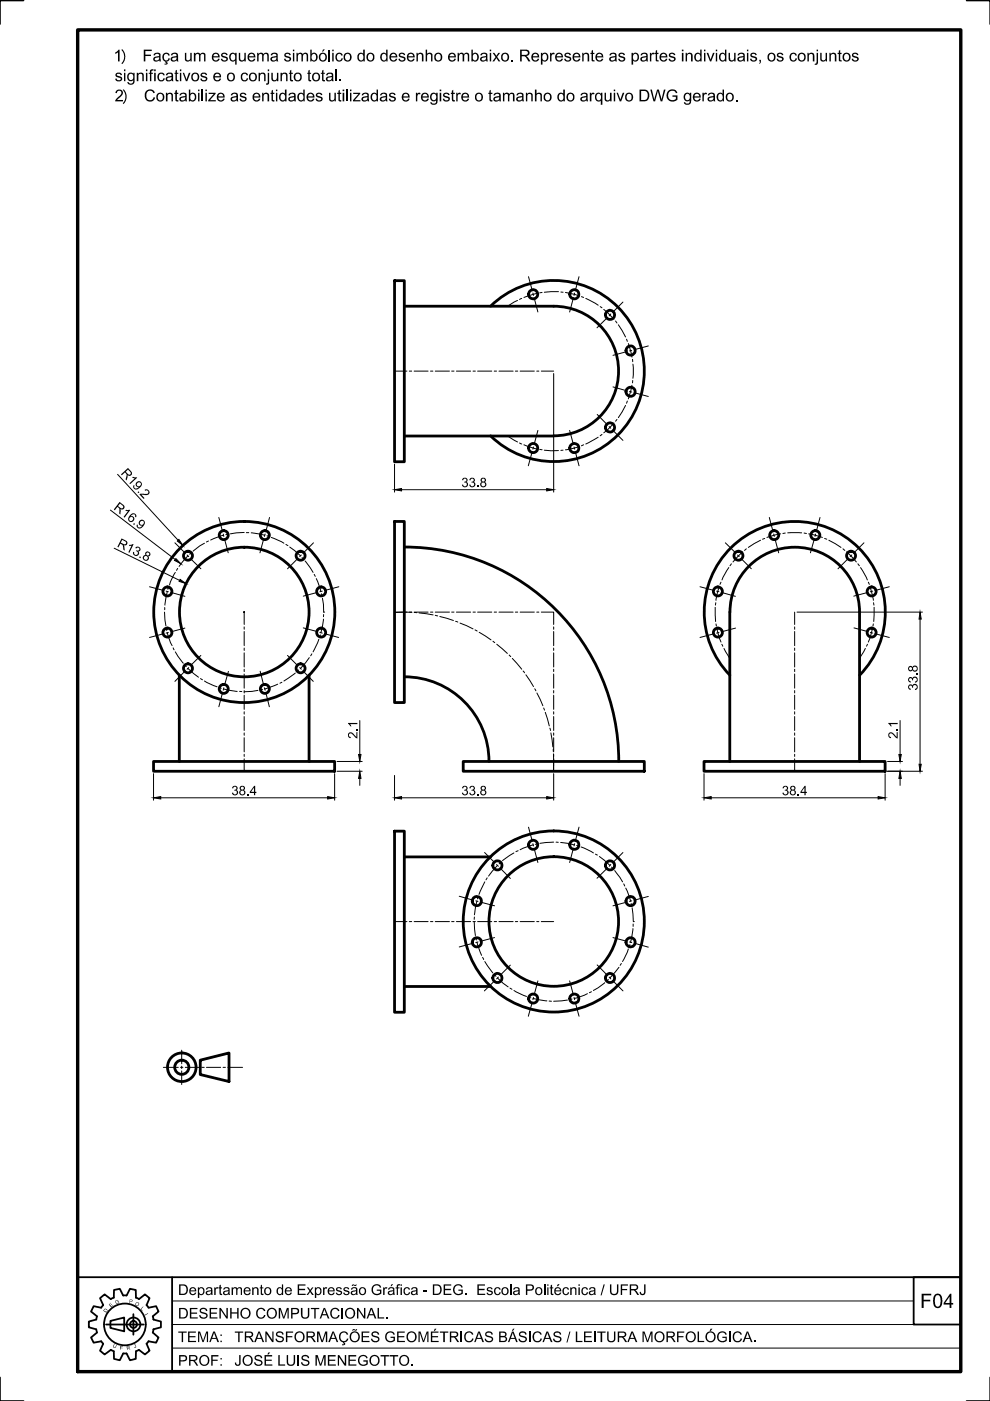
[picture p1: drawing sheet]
<svg xmlns="http://www.w3.org/2000/svg" width="210mm" height="297mm" viewBox="0 0 210 297" stroke-linecap="round" stroke-linejoin="round" font-family="sans-serif">
<!-- layer: Ob_cota -->
<g fill="none" stroke="#000" stroke-width=".21">
<path d="M117.4 79.2v25.1M83.7 98.4v5.9M23.4 108.1l13.8 10.5M24.2 116.2l13.9 6.8M24.9 100.6l12.9 13.9M85.1 103.8h30.8M51.6 129.8h.3M51.8 129.7v.2M169 129.8h26.6M195.1 131.3v30.7M76.3 152.8v7.2M190.8 152.8v7.2"/>
<path d="M32.6 164v5.7M34.1 169.1h35.4M71 164v5.7M71.5 163.5h5.3M71.5 161.4h5.3M76.3 165v1.5M83.7 164.4v5.3M85.1 169.1h30.8M117.4 164v5.7M149.3 164v5.7M150.8 169.1h35.4M187.7 164v5.7"/>
<path d="M188.2 163.5h7.4M188.2 161.4h3.1M190.8 165v1.5"/>
</g>
<g fill="#000" stroke="#000" stroke-width=".21">
<path d="M37.3 118.4l1.1 1.1-1.4-.7zM37.6 114.7l.3-.3 .9 1.2zM83.7 103.8l1.4-.2v.5zM115.9 103.6l1.5 .2-1.5 .3zM38.2 122.8l1.2 .9-1.4-.4zM195.1 129.8l.2 1.5h-.4zM76 160h.5l-.2 1.4zM190.6 160h.5l-.3 1.4zM32.6 169.1l1.5-.2v.5zM69.5 168.9l1.5 .2-1.5 .3zM76.3 163.5l.2 1.5h-.5zM83.7 169.1l1.4-.2v.5z"/>
<path d="M115.9 168.9l1.5 .2-1.5 .3zM149.3 169.1l1.5-.2v.5zM186.2 168.9l1.5 .2-1.5 .3zM190.8 163.5l.3 1.5h-.5zM194.9 162h.4l-.2 1.5z"/>
</g>
<g fill="#000">
<path d="M26.7 108.1h.9l-1.2 1.7-.2-.2 .9-1.2-.5-.1zM27.4 115.5l.9-.1-.9 1.8-.2-.1 .7-1.4-.5 .1zM28 101.2l.2-.1 .9 .2-1.5 1.3-.2-.1 1.2-1.1zM28.4 110.9l.2 .2-.2 .2-.2-.1zM28.7 116.1l.3-.2h.3l.4 .2 .1 .4-.2 .4h-.3l.2 .4-.3 .5-.4 .1-.4-.2-.2-.3v-.4l.2 .1 .1 .4 .4 .2 .3-.2 .1-.3-.5-.4 .2-.1h.3a.34 .34 0 0 0 .1-.6 .34 .34 0 0 0-.5 .2zM29.3 104.2l.2 .2-.2 .1-.1-.1zM29.6 118l.3 .1-.1 .2-.3-.1zM29.5 104.8l.3-.1h1.2a.38 .38 0 0 0 .5-.5 .38 .38 0 0 0-.7-.1l-.1-.3 .5-.1 .4 .4 .1 .4-.2 .3-.3 .2-1.2-.1 .6 .7-.2 .2zM98.1 101.5l.7-.2 .3 .2a.39 .39 0 0 1-.3 .7l.3 .1 .1 .6-.2 .3-.6 .1-.4-.3-.1-.2 .3-.1 .2 .4 .5-.1 .1-.4-.3-.3h-.3l.2-.2a.32 .32 0 0 0 .3-.4 .32 .32 0 0 0-.4-.3 .32 .32 0 0 0-.3 .4h-.2zM99.7 101.5l.2-.2h.4l.4 .5-.3 .4 .4 .2v.5l-.3 .3-.5 .1-.4-.2-.1-.3 .2-.1 .3 .4 .5-.2v-.5l-.6-.1 .1-.2 .4-.1v-.3a.37 .37 0 0 0-.4-.2 .37 .37 0 0 0-.3 .3h-.2zM101.2 103h.2v.3h-.2zM73.8 155.5l.3-.2h.4l1.1 .9v-1h.2v1.4l-.5-.2-.9-.9a.39 .39 0 0 0-.4 .4 .39 .39 0 0 0 .4 .4l-.1 .2-.4-.2z"/>
<path d="M73.8 153.3h2v.2h-1.6l.3 .5h-.2zM75.5 154.6h.3v.2h-.3zM188.4 155.5l.3-.2h.4l1 .9v-1h.2v1.4l-.4-.2-.8-.8-.2-.1a.38 .38 0 0 0-.3 .4 .38 .38 0 0 0 .3 .4v.2l-.4-.2zM188.3 153.3h2v.2h-1.5l.3 .5h-.3zM190.1 154.6h.2v.2h-.2zM192.7 145.3l.6-.2 .2 .3 .1-.3 .5-.1 .5 .4v.5l-.4 .4h-.2v-.3l.4-.1v-.3l-.2-.3h-.4l-.2 .5h-.2a.34 .34 0 0 0-.3-.4 .34 .34 0 0 0-.4 .3 .34 .34 0 0 0 .4 .3v.3l-.4-.2-.2-.3zM192.7 143.7l.5-.2 .3 .3 .3-.3h.5l.2 .2 .1 .6-.4 .4h-.2v-.2a.4 .4 0 0 0 .4-.5 .4 .4 0 0 0-.5-.3 .4 .4 0 0 0-.3 .6l-.2-.1-.1-.4a.35 .35 0 0 0-.6 .3 .35 .35 0 0 0 .4 .4l-.1 .2-.4-.3-.1-.4zM194.3 142.8h.3v.3h-.3zM49.4 166.7l.6-.1 .4 .3v.4l-.3 .2 .3 .2 .1 .5-.3 .3-.5 .1-.4-.2-.1-.3 .2-.1 .3 .4 .5-.1v-.5l-.3-.2-.2 .1 .2-.3a.33 .33 0 0 0 .2-.4 .33 .33 0 0 0-.4-.2 .33 .33 0 0 0-.3 .4l-.2-.1zM52.4 168.3h.3v.3h-.3zM98.1 166.8l.7-.2 .3 .3a.39 .39 0 0 1-.3 .6l.3 .2 .1 .5-.2 .3-.6 .1-.4-.3-.1-.2 .3-.1 .2 .4h.3l.3-.3-.1-.3-.5-.1v-.2a.36 .36 0 0 0 .5-.3 .36 .36 0 0 0-.3-.4 .36 .36 0 0 0-.4 .4l-.2-.1zM99.6 166.8l.3-.2 .6 .1 .2 .5-.3 .3 .4 .4v.4l-.3 .3h-.8l-.2-.5 .2-.1 .3 .4 .5-.2v-.4l-.6-.1 .1-.2 .4-.3a.35 .35 0 0 0-.3-.4 .35 .35 0 0 0-.4 .4l-.2-.1z"/>
<path d="M101.2 168.3h.2v.3h-.2zM166 166.9l.2-.2 .6-.1 .3 .3v.4l-.3 .2 .4 .4-.1 .5-.7 .2-.4-.2-.1-.3 .3-.1v.2a.39 .39 0 0 0 .5 .2 .39 .39 0 0 0 .2-.6 .39 .39 0 0 0-.5-.1l.1-.3a.34 .34 0 0 0 .3-.4 .34 .34 0 0 0-.4-.3 .34 .34 0 0 0-.2 .5l-.3-.1zM169.1 168.3h.3v.3h-.3z"/>
<path d="M25.4 106.4l1 1-.2 .6-.7-.1v1.2l-.2-.2v-1l-.2-.3-.2-.1-.6 .7-.2-.2zM25.4 106.8l-.4 .5 .9 .5a.33 .33 0 0 0 .2-.3 .33 .33 0 0 0-.2-.4z"/>
<path d="M25.8 114.2l1.2 .7-.1 .6-.7 .1 .3 1.1-.3-.1-.2-1-.5-.3-.4 .8-.2-.2zM25.9 114.5l-.3 .5 .6 .4h.4l.2-.2-.1-.3z"/>
<path d="M25.7 100.6l1.4-1.4 .9 1v.3l-.3 .4h-.3l-.3-.2-.3 1.2-.2-.3 .2-1-.3-.5-.7 .7zM26.7 100l.6 .6a.33 .33 0 0 0 .4-.2 .33 .33 0 0 0-.1-.4l-.5-.4z"/>
<path d="M27.4 109.4l.6-.5 .5-.1 .4 .4-.1 .5-.2-.2a.43 .43 0 0 0-.3-.5 .43 .43 0 0 0-.5 .4l.4 .1 .3 .4-.1 .5-.4 .3-.6-.1-.2-.3v-.5zM27.4 110a.42 .42 0 0 0 .8 0 .42 .42 0 0 0-.8 0z"/>
<path d="M28.9 102.3l.4-.3 .5 .1 .3 .5-.1 .5-.7 .6-.6 .1-.5-.4 .2-.6 .1 .2a.45 .45 0 0 0 .3 .6 .45 .45 0 0 0 .6-.3l-.4-.1-.2-.3zM29 102.7a.42 .42 0 0 0 .8 0 .42 .42 0 0 0-.8 0z"/>
<path d="M29.6 110.3l.4-.1 .4 .1 .2 .1 .1 .5-.3 .7-.8 .5-.6-.3v-.4v-.2l.3 .1-.1 .4 .2 .1 .5-.1 .3-.3h-.5l-.2-.2-.1-.5zM29.6 110.9a.45 .45 0 0 0 .9 0 .45 .45 0 0 0-.9 0z"/>
<path d="M30.8 117.2l.4-.3 .5 .1 .2 .5-.1 .4a.19 .19 0 0 0-.3 .1 .19 .19 0 0 0 .1 .2l-.1 .4-.3 .3h-.4l-.4-.3-.1-.5 .2-.3 .4-.1zM31 117.4a.35 .35 0 0 0 .7 0 .35 .35 0 0 0-.7 0zM30.5 118.3a.41 .41 0 0 0 .8 0 .41 .41 0 0 0-.8 0z"/>
<path d="M102.1 101.4l.6-.1 .3 .4v.4l-.3 .1 .4 .2v.5l-.2 .3-.3 .1-.6-.1-.2-.3 .1-.5 .3-.2-.3-.2zM102.2 101.8a.32 .32 0 0 0 .6 0 .32 .32 0 0 0-.6 0zM102 102.7a.45 .45 0 0 0 .9 0 .45 .45 0 0 0-.9 0z"/>
<path d="M192.6 141.4l.5-.2 .4 .3 .3-.4h.4l.4 .4v.5l-.6 .4h-.3l-.2-.3-.2 .2-.3 .1-.4-.4zM192.7 141.8a.35 .35 0 0 0 .7 0 .35 .35 0 0 0-.7 0zM193.6 141.8a.41 .41 0 0 0 .8 0 .41 .41 0 0 0-.8 0z"/>
<path d="M50.8 166.9l.3-.2 .5-.1 .3 .3v.5l-.3 .1 .3 .2 .1 .5-.3 .4h-.5l-.4-.3v-.5l.3-.3-.3-.3zM51.1 167.1a.32 .32 0 0 0 .6 0 .32 .32 0 0 0-.6 0zM51 168a.41 .41 0 0 0 .8 0 .41 .41 0 0 0-.8 0z"/>
<path d="M53.9 166.6h.2v1.3h.3v.2h-.3v.5h-.3v-.5h-.8v-.2zM53.8 167l-.6 .9h.6z"/>
<path d="M102 166.7l.7-.1 .3 .3v.3l-.3 .3 .4 .3v.4l-.3 .4h-.6l-.3-.3-.1-.5 .4-.3-.3-.2zM102.2 167.1a.32 .32 0 0 0 .6 0 .32 .32 0 0 0-.6 0zM102 168a.45 .45 0 0 0 .9 0 .45 .45 0 0 0-.9 0z"/>
<path d="M167.6 166.8l.3-.2h.4l.4 .3v.4l-.3 .2 .3 .3v.5l-.3 .3h-.6l-.3-.3v-.5l.3-.3-.3-.3zM167.8 167.1a.32 .32 0 0 0 .6 0 .32 .32 0 0 0-.6 0zM167.7 168a.4 .4 0 0 0 .8 0 .4 .4 0 0 0-.8 0z"/>
<path d="M170.6 166.6h.2v1.3h.3v.2h-.3v.5h-.2v-.5h-.9v-.2zM170.6 167l-.7 .9h.7z"/>
</g>
<!-- layer: Ob_eixo -->
<g fill="none" stroke="#000" stroke-width=".21">
<path d="M112.1 58.7l.8 3M122.8 58.7l-.8 3M83.7 78.7h2.6M86.8 78.7h.5M87.8 78.7h3M91.3 78.7h.5M92.3 78.7h3M95.8 78.7h.5M96.8 78.7h3M100.3 78.7h.5M101.3 78.7h3M104.8 78.7h.5"/>
<path d="M105.8 78.7h3M109.3 78.7h.5M109.7 63.7l-2.1 1.2M110.3 78.7h3M110.6 63.3l-.4 .2M113 62.1l.1 .5M113.2 63.1l.8 3.1M113.8 78.7h.5M113.9 62.2l-2.8 .9M114.8 78.7h2.6M114.9 62l-.5 .1M118.4 61.8l-3 .2"/>
<path d="M118.9 61.9l.5 .1M119.9 62l2.9 .7M121.6 63.1l-.8 3.1M121.8 62.1l-.1 .5M123.3 62.9l.4 .2M124.2 63.3l2.6 1.4M127.3 65l.3 .3M128 65.6l2.2 2.1M128.8 67.3l-2.2 2.2M129.5 66.6l-.3 .4M130.5 68.1l.3 .4M131.1 68.9l1.5 2.5"/>
<path d="M132.1 64l-2.2 2.2M132.8 71.9l.2 .5M133 74.5l-3 .8M133.2 72.8l.8 2.9M133.9 74.3l-.4 .1M134.1 76.2l.1 .5M134.2 77.2v3M137.5 73.3l-3 .9M107.6 92.4l2.1 1.3M110.2 93.9l.4 .2M111.1 94.3l2.8 .9M112.9 95.7l-.9 3"/>
<path d="M113.1 94.8l-.1 .4M114 91.3l-.8 3M114.4 95.3l.5 .1M115.4 95.4l3 .1M119.4 95.4l-.5 .1M120.8 91.3l.8 3M121.7 94.8l.1 .4M122 95.7l.8 3M122.8 94.7l-2.9 .7M123.7 94.3l-.4 .2M126.6 87.9l2.2 2.2M126.8 92.7l-2.6 1.4"/>
<path d="M127.6 92.1l-.3 .3M129.2 90.5l.3 .3M129.9 91.2l2.2 2.2M130 82l3 .9M130.2 89.7l-2.2 2.1M130.8 88.9l-.3 .4M132.6 86l-1.5 2.5M133 85l-.2 .5M133.5 83l.4 .1M134 81.7l-.8 2.9M134.2 80.7l-.1 .5M134.5 83.3l3 .8"/>
<path d="M37.1 115.1l2.2 2.2M39.7 117.7l.3 .3M39.8 117.8l-1.8 2.3M40.3 118.4l2.3 2.2M40.6 117.2l-.4 .3M43.3 115.2l-.9 .5-1.5 1.2M44.2 114.7l-.4 .2M46.4 109.7l.8 3.1M47.3 113.2l.2 .5M47.4 113.5l-2.7 1M47.6 114.2l.8 3M48.3 113.3l-.4 .1"/>
<path d="M51.8 112.9l-2.9 .3M52.2 112.9h.5M53.3 113l2.8 .5M55.9 114.2l-.8 3M56.2 113.2l-.2 .5M56.6 113.6l.5 .2M57.1 109.7l-.8 3.1M57.5 113.9l2.7 1.3M60.6 115.4l.4 .3M61.4 116l2.3 1.8M63.2 118.4l-2.2 2.2M63.9 117.7l-.4 .3"/>
<path d="M64.1 118.2l.2 .4M64.7 118.9l1.7 2.5M66.5 115.1l-2.3 2.2M153.8 115.1l2.2 2.2M155.1 119.5l-.3 .5M156.4 117.7l.3 .3M157.1 118.4l2.2 2.2M157.5 117l-2.1 2.2M158.2 116.4l-.3 .3M161.2 114.5l-2.5 1.6M162.1 114.2l-.4 .1M163.1 109.7l.8 3.1"/>
<path d="M164 113.2l.2 .5M164.3 114.2l.8 3M165.5 113.2l-2.9 .7M166.5 113l-.5 .1M167 113h3M170.5 113l.5 .1M171.4 113.2l3 .7M172.7 114.2l-.9 3M172.9 113.2l-.1 .5M173.9 109.7l-.8 3.1M174.8 114.2l.5 .1M175.7 114.5l2.6 1.6"/>
<path d="M178.7 116.4l.4 .3M179.5 117l2.1 2.2M179.9 118.4l-2.2 2.2M180.6 117.7l-.3 .3M181.9 119.5l.3 .5M183.2 115.1l-2.3 2.2M31.7 124.4l3.1 .8M34.8 134.4l-3.1 .8M34.9 129.8l.3 2.9M34.9 128.8v.5M35.2 125.3l.5 .2M35.3 133.2v.5"/>
<path d="M35.5 125.4l-.5 2.9M35.5 134.1l1 2.8M35.7 134.1l-.5 .1M35.8 124.5l-.2 .5M36.2 125.6l3 .8M36.7 137.4l.2 .4M37.2 121.4l-1 1.9-.3 .7M37.2 138.2l1.7 2.4M37.7 120.5l-.3 .4M39.2 133.2l-3 .8M42.6 139l-2.3 2.2M51.8 129.8v2.6"/>
<path d="M51.8 132.9v.5M51.8 133.9v3M51.8 137.4v.5M51.8 138.4v3M61 139l2.2 2.2M64.3 133.1l3.1 .8M65.6 139.4l-1.9 2.3M66.1 138.6l-.2 .5M66.6 121.8l.2 .4M67.1 122.7l.9 2.7M67.4 125.6l-3.1 .8M67.6 135.5l-1.2 2.7"/>
<path d="M67.8 134.1l.5 .1M67.9 134.6l-.1 .5M68.2 125.9l.1 .5M68.3 125.3l-.5 .2M68.4 126.9l.2 2.9M68.6 131.3l-.6 2.8M68.6 129.8h.1M68.6 130.3v.5M68.8 134.4l3 .8M71.8 124.4l-3 .8M83.7 129.8h2.6M86.8 129.8h.5"/>
<path d="M87.3 129.8l-3.6 .1M87.8 129.8h3M87.8 129.9h.5M88.9 129.9l2.9 .5M91.3 129.8h.5M92.3 130.5l.5 .1M92.3 129.8h3M93.3 130.7l2.8 .9M95.8 129.8h.5M96.6 131.7l.5 .2M96.8 129.8h3M97.5 132.1l2.8 1.2"/>
<path d="M100.3 129.8h.5M100.7 133.5l.5 .3M101.3 129.8h3M101.6 134.1l2.5 1.6M104.5 136l.4 .3M104.8 129.8h.5M105.3 136.6l2.3 1.9M105.8 129.8h3M107.9 138.9l.4 .3M108.6 139.6l2 2.3M109.3 129.8h.5M110.3 129.8h3"/>
<path d="M113.8 129.8h.5M114.8 129.8h2.6v2.6M117.4 132.9v.5M117.4 133.9v3M117.4 137.4v.5M117.4 138.4v3M148.4 124.4l3.1 .8M151.5 134.4l-3.1 .8M151.6 128.8l.1 3M151.8 127.8l-.1 .5M151.8 132.3l.1 .4M151.9 125.3l.5 .2"/>
<path d="M152 133.3l.9 2.8M152.4 134.1l-.5 .1M152.5 124.4l-.4 1.1-.3 1.8M152.9 123.4l-.2 .5M152.9 125.6l3 .8M153 136.6l.2 .4M153.5 137.5l1.2 2.1M154.5 120.3l-1.4 2.7M156 133.2l-3.1 .8M168.5 129.8v2.6M168.5 132.9v.5M168.5 133.9v3"/>
<path d="M168.5 137.4v.5M168.5 138.4v3M181.1 133.1l3 .8M182.5 120.3l1.4 2.7M183.5 137.5l-1.3 2.1M183.9 136.6l-.2 .4M184.1 125.6l-3.1 .8M184.1 123.4l.2 .5M184.4 124.4l.8 2.9M184.5 134.1l.5 .1M185 133.3l-.9 2.8M185 125.3l-.5 .2"/>
<path d="M185.2 132.3l-.1 .4M185.2 127.8l.1 .5M185.3 128.8v3M185.5 134.4l3.1 .8M188.6 124.4l-3.1 .8M39.2 141l.3 .3M39.3 142.2l-2.2 2.3M39.8 141.7l2.3 1.9M40 141.5l-.3 .4M42.5 143.9l.4 .2M43.3 144.4l2.7 1.2M46.5 145.8l.4 .2"/>
<path d="M47.2 146.8l-.8 3M47.4 146.1l2.9 .5M47.5 145.8l-.2 .5M48.4 142.4l-.8 3M50.8 146.6h.5M51.8 141.9v.5M51.8 142.9v3M51.8 146.4v.5M51.8 147.4v3M51.8 150.9v.5M51.8 151.9v3M51.8 155.4v.5"/>
<path d="M51.8 156.4v3M51.8 159.9v.5M54.7 146.4l-2.9 .3M55.2 142.3l.7 3.1M55.7 146.2l-.5 .1M56 145.8l.2 .5M56.3 146.8l.8 3M58.9 145.1l-2.8 1M59.8 144.6l-.4 .3M62.6 142.7l-2.4 1.7M63.3 142.1l-.3 .3M63.5 141.5l.4 .4"/>
<path d="M64.2 142.2l2.2 2.3M110.9 142.3l.3 .3M111.5 143.1l1.6 2.5M113.4 146l.2 .5M113.8 146.9l1.3 2.7M115.3 150.1l.1 .5M115.6 151l.9 2.9M116.6 154.4l.1 .5M116.8 155.4l.4 3M117.3 158.8v.5M117.3 159.8v3.7M117.4 141.9v.5"/>
<path d="M117.4 142.9v3M117.4 146.4v.5M117.4 147.4v3M117.4 150.9v.5M117.4 151.9v3M117.4 155.4v.5M117.4 156.4v3M117.4 159.9v.5M168.5 141.9v.5M168.5 142.9v3M168.5 146.4v.5M168.5 147.4v3"/>
<path d="M168.5 150.9v.5M168.5 151.9v3M168.5 155.4v.5M168.5 156.4v3M168.5 159.9v.5M51.8 160.9v2.6M112.1 175.4l.8 3M113 178.9l.1 .5M113 179.1l-2.7 1.1M113.2 179.9l.8 3M114 178.9l-.5 .1M117.4 178.5l-2.9 .3"/>
<path d="M117.4 160.9v2.6M117.9 178.5l.5 .1M118.9 178.6l1.8 .2 1.1 .3M121.6 179.8l-.8 3.1M121.8 178.9l-.1 .5M122.3 179.3l.4 .1M122.8 175.4l-.8 3M123.2 179.6l2.6 1.2M168.5 160.9v2.6M83.7 195.4h2.6M86.8 195.4h.5M87.8 195.4h3"/>
<path d="M91.3 195.4h.5M92.3 195.4h3M95.8 195.4h.5M96.8 195.4h3M97.4 190l3 .9M100.3 195.4h.5M100.4 200l-3 .8M100.5 195.4l.3 3M100.6 194.4l-.1 .5M100.9 198.8l.1 .5M100.9 191l.4 .1M101.1 191l-.5 3"/>
<path d="M101.1 199.8l1 2.8M101.3 195.4h3M101.3 199.7l-.4 .1M101.4 190.1l-.2 .5M101.8 191.2l3.1 .9M102.7 180.7l2.2 2.3M102.8 187l-1.2 2.6M103.3 186.1l-.3 .4M104.8 195.4h.5M104.9 198.8l-3.1 .8M105.3 183.3l.4 .4M105.5 183.5l-1.9 2.2"/>
<path d="M105.8 195.4h3M106 184l2.2 2.3M106.2 182.8l-.4 .4M109 180.8l-2.4 1.7M109.3 195.4h.5M109.9 180.4l-.5 .2M110.3 195.4h3M113.8 195.4h.5M114.8 195.4h2.6M126.2 181.1l.5 .2M127.1 181.6l2.2 1.9M128.8 184l-2.2 2.2"/>
<path d="M129.5 183.3l-.3 .4M129.7 183.8l.3 .4M130 198.8l3 .8M130.3 184.6l1.7 2.4M132.1 180.7l-2.2 2.3M132.2 187.4l.3 .5M132.7 188.3l1 2.7M133 191.2l-3 .9M133.5 199.7l.4 .1M133.8 191.5l.1 .5M133.9 191l-.4 .1M134 192.5l.3 2.9"/>
<path d="M134.2 196.9l-.5 2.9M134.2 195.9v.5M134.3 195.4h.1M134.5 200l3 .8M137.5 190.1l-3 .8M102.3 203l.2 .4M102.8 203.9l1.7 2.4M104.8 206.6l.4 .4M104.9 207.9l-2.2 2.2M105.5 207.3l2.2 1.9M105.7 207.2l-.4 .3M108.1 209.5l.4 .2"/>
<path d="M108.2 204.6l-2.2 2.2M109 210l2.6 1.3M112.1 211.4l.5 .2M112.9 212.5l-.9 3M113 211.7l3 .5M113.1 211.5l-.1 .4M114 208l-.8 3M116.4 212.2l.5 .1M120.3 212l-2.9 .3M120.8 208l.8 3M121.3 211.8l-.5 .1M121.7 211.5l.1 .4"/>
<path d="M122 212.5l.8 3M124.5 210.7l-2.7 1M125.4 210.3l-.4 .2M126.6 204.6l2.2 2.2M128.2 208.4l-2.4 1.6M129 207.7l-.4 .3M129.2 207.2l.3 .3M129.9 207.9l2.2 2.2M131.2 205.1l-1.9 2.2M131.7 204.3l-.2 .4M133.2 201.2l-1.2 2.7M133.6 200.3l-.2 .4"/>
<path d="M34.6 226.3h3.2M38.3 226.3h.5M38.5 222.7v2.8M38.5 226v.6M38.5 227.1v2.8M39.3 226.3h3M42.8 226.3h.5M43.8 226.3h3M47.3 226.3h.5M48.3 226.3h3.1"/>
</g>
<!-- layer: Ob_contorno -->
<g fill="none" stroke="#000" stroke-width=".59">
<path d="M83.7 59.5h2v38.4h-2zM85.7 64.9h31.7a13.7 13.7 0 0 1 13.7 13.8 13.7 13.7 0 0 1-13.7 13.7M104 64.9a19.2 19.2 0 0 1 27 .2 19.2 19.2 0 0 1 0 27.1 19.2 19.2 0 0 1-27 .2M85.7 92.4h31.7M83.7 110.6h2v38.4h-2zM85.7 116a45.4 45.4 0 0 1 45.5 45.4M154.7 129.8v31.6M154.8 129.8a13.7 13.7 0 0 1 13.7-13.8 13.7 13.7 0 0 1 13.7 13.8v31.6M38 143.2v18.2M65.5 143.2v18.2M85.7 143.5a17.9 17.9 0 0 1 18 17.9M154.8 143.2a19.2 19.2 0 0 1 .2-27.1 19.2 19.2 0 0 1 27 0 19.2 19.2 0 0 1 .3 27.1"/>
<path d="M32.6 161.4h38.4v2.1h-38.4zM83.7 176.2h2v38.4h-2zM98.2 161.4h38.4v2.1h-38.4zM149.3 161.4h38.4v2.1h-38.4zM85.7 181.7h18.3M85.7 209.2h18.3M42.5 224.8l6.1-1.5v6l-6.1-1.5z"/>
<circle cx="113" cy="62.4" r=".98"/>
<circle cx="121.8" cy="62.4" r=".97"/>
<circle cx="129.3" cy="66.8" r=".97"/>
<circle cx="133.7" cy="74.3" r=".98"/>
<circle cx="113" cy="95" r=".97"/>
<circle cx="121.8" cy="95" r=".96"/>
<circle cx="129.3" cy="90.6" r=".98"/>
<circle cx="133.7" cy="83.1" r=".97"/>
<circle cx="39.9" cy="117.8" r=".95"/>
<circle cx="47.4" cy="113.5" r=".95"/>
<circle cx="56.2" cy="113.5" r=".95"/>
<circle cx="63.7" cy="117.8" r=".95"/>
<circle cx="156.6" cy="117.8" r=".95"/>
<circle cx="164.1" cy="113.5" r=".95"/>
<circle cx="172.9" cy="113.5" r=".95"/>
<circle cx="180.4" cy="117.8" r=".95"/>
<circle cx="35.5" cy="125.4" r=".95"/>
<circle cx="35.5" cy="134.1" r=".95"/>
<circle cx="51.8" cy="129.8" r="19.2"/>
<circle cx="51.8" cy="129.8" r="13.7"/>
<circle cx="68.1" cy="125.4" r=".95"/>
<circle cx="68.1" cy="134.1" r=".95"/>
<circle cx="152.2" cy="125.4" r=".95"/>
<circle cx="152.2" cy="134.1" r=".95"/>
<circle cx="184.8" cy="125.4" r=".95"/>
<circle cx="184.8" cy="134.1" r=".95"/>
<circle cx="39.9" cy="141.7" r=".95"/>
<circle cx="47.4" cy="146.1" r=".95"/>
<circle cx="56.2" cy="146.1" r=".95"/>
<circle cx="63.7" cy="141.7" r=".95"/>
<circle cx="113" cy="179.1" r=".97"/>
<circle cx="121.8" cy="179.1" r=".96"/>
<circle cx="101.1" cy="191" r=".98"/>
<circle cx="101.1" cy="199.8" r=".98"/>
<circle cx="105.4" cy="183.5" r=".97"/>
<circle cx="117.4" cy="195.4" r="19.2"/>
<circle cx="117.4" cy="195.4" r="13.7"/>
<circle cx="129.3" cy="183.5" r=".97"/>
<circle cx="133.7" cy="199.8" r=".98"/>
<circle cx="133.7" cy="191" r=".98"/>
<circle cx="105.4" cy="207.4" r=".97"/>
<circle cx="113" cy="211.7" r=".97"/>
<circle cx="121.8" cy="211.7" r=".96"/>
<circle cx="129.3" cy="207.4" r=".97"/>
<circle cx="38.5" cy="226.3" r="3"/>
<circle cx="38.5" cy="226.3" r="1.5"/>
</g>
<!-- layer: Fol_Mrg_Ext -->
<path d="M5 .1h-5v5M204.9 .1h5v5M0 292v5h5M209.9 292v5h-5" fill="none" stroke="#000" stroke-width=".34"/>
<!-- layer: Fol_Mrg_Int -->
<path d="M16.5 6.3h187.2v284.5h-187.2z" fill="none" stroke="#000" stroke-width=".72"/>
<!-- layer: Fol_Txt -->
<g fill="#000">
<path d="M24.4 11.1l.7-.6h.3v2.5h-.4v-1.9l-.5 .3zM24.6 15.6l.3-.2h.5l.5 .5h-.3l-.2-.2-.2-.1a.28 .28 0 0 0-.4 .3 .28 .28 0 0 0 .4 .2l.7 .4v.4l-.4 .4h-.6l-.4-.3-.1-.3 .3-.1 .2 .4h.2a.31 .31 0 0 0 .5-.3 .31 .31 0 0 0-.5-.2l-.5-.3zM25.7 10.6l.3-.2 .2 .3 .4 1.2-.1 .9-.5 .8-.3-.2 .5-.8 .1-.7-.2-.9zM26.2 18.9l.3 .3 .3 .9v.9l-.6 1.1-.2-.2 .6-1-.1-1-.5-.8zM29 15.4h.3v.3l.3-.3h.5l.3 .2 .1 1.6h-.3v-1.3l-.3-.3-.5 .2-.1 1.4h-.3zM30.5 10.5h1.7v.3h-1.4v.8h1.2v.3h-1.2v1.1h-.3zM31.8 14.9l.4-.2h.4l-.1 .3-.4 .1v.3h.3v.2h-.3v1.6h-.3v-1.6h-.3v-.2h.3zM33.7 15.6l.8-.2 .4 .5-.3 .1-.2-.4-.5 .1-.2 .9 .2 .3 .2 .1a.39 .39 0 0 0 .5-.4h.4l-.2 .4-.3 .3h-.5l-.4-.3-.2-.8zM34.6 11.5l.4-.3h.4l.5 .3 .1 .3h-.3l-.4-.4-.5 .2v.8l.3 .4a.41 .41 0 0 0 .4-.1 .41 .41 0 0 0 .2-.4l.3 .1-.1 .3-.6 .5a.31 .31 0 0 1 .2 .4 .31 .31 0 0 1-.5 .1h-.1l.1-.2a.16 .16 0 0 0 .2 0 .16 .16 0 0 0 0-.2 .16 .16 0 0 0-.2 0l.1-.3-.4-.1-.2-.4zM37.2 15l.3-.2v.6h.3v.2h-.3v1.2l.3 .2v.2l-.2 .1a.41 .41 0 0 1-.4-.6v-1.1h-.2v-.2h.2zM38.7 15.4h.3l.5 1.5 .5-1.5h.4l-.7 1.8h-.3zM39.2 11.2h.3v1.1a.44 .44 0 0 0 .5 .5 .44 .44 0 0 0 .3-.6v-1h.3v1.8h-.2v-.2l-.4 .3-.6-.2-.2-.2z"/>
<path d="M41.1 11.2h.3v.3l.6-.3 .5 .3 .4-.3 .5 .1 .2 .2v1.5h-.3v-1.2a.39 .39 0 0 0-.5-.3 .39 .39 0 0 0-.3 .5v1h-.3v-1.2a.36 .36 0 0 0-.4-.4 .36 .36 0 0 0-.3 .4l-.1 1.2h-.3zM42.6 15.6l.3-.2h.6l.4 .4-.3 .1a.39 .39 0 0 0-.4-.3 .39 .39 0 0 0-.4 .4l1.1 .5v.5l-.4 .3-.7-.1-.3-.5 .3-.1v.3l.3 .1a.33 .33 0 0 0 .5-.3 .33 .33 0 0 0-.5-.2l-.6-.4zM46.9 11.5l.3-.3h.5l.3 .1 .3 .4h-.3l-.2-.2-.3-.1a.28 .28 0 0 0-.3 .3 .28 .28 0 0 0 .3 .2l.8 .3v.6l-.5 .3-.6-.1-.4-.4 .3-.2a.41 .41 0 0 0 .5 .4 .41 .41 0 0 0 .3-.5l-.9-.2-.1-.3zM50.6 11.2h.3v1.2l.3 .4 .5-.2 .1-1.4h.3v1.8h-.3v-.2l-.4 .3-.4-.1-.3-.2zM51.2 15.7l.4-.3h.5l.5 .5-.3 .1-.2-.4-.6 .1-.1 .4v.5a.47 .47 0 0 0 .5 .4 .47 .47 0 0 0 .4-.4l.3 .1-.4 .5-.8-.1-.3-.5zM54.8 15.4h.3v.3l.4-.3h.4l.3 .2 .1 1.6h-.3v-1.3a.46 .46 0 0 0-.6-.2 .46 .46 0 0 0-.3 .5v1h-.3zM54.5 11.2h.3v.3l.4-.3h.4a.27 .27 0 0 0 .3 .2 .27 .27 0 0 0 .2-.2h.6l.2 .3 .1 1.5h-.3v-1.2a.41 .41 0 0 0-.5-.3 .41 .41 0 0 0-.3 .5v1h-.3v-1.2a.42 .42 0 0 0-.6-.3 .42 .42 0 0 0-.2 .6v.9h-.3zM57.5 15.4h.3l.1 1.3a.45 .45 0 0 0 .6 .3 .45 .45 0 0 0 .2-.6v-1h.3v1.8h-.3v-.2l-.3 .3-.7-.2-.2-.4zM59.5 15.4h.3v.3l.3-.3h.5l.3 .2 .1 1.6h-.3l-.1-1.3a.46 .46 0 0 0-.6-.2 .46 .46 0 0 0-.2 .5v1h-.3zM60.4 11.4l.4-.2h.5l.3 .5h-.3l-.1-.2-.3-.1a.27 .27 0 0 0-.3 .3 .27 .27 0 0 0 .4 .2l.6 .3 .1 .4-.4 .4-.5 .1-.4-.2-.2-.4 .3-.1 .1 .2 .3 .2a.33 .33 0 0 0 .5-.3 .33 .33 0 0 0-.5-.3l-.6-.2zM61.5 15l.3-.2v.6h.3v.2h-.3v1.2v.2h.3v.3h-.4l-.2-.3v-1.4h-.2v-.2h.2zM62.9 11.2h.2v.3l.4-.3h.5a.27 .27 0 0 0 .2 .2 .27 .27 0 0 0 .3-.2h.5l.3 .3v1.5h-.3v-1.2a.41 .41 0 0 0-.5-.4 .41 .41 0 0 0-.3 .6v1h-.3v-1.2a.42 .42 0 0 0-.5-.3 .42 .42 0 0 0-.2 .6v.9h-.3z"/>
<path d="M65.4 15l.3-.2v.6h.3v.2h-.3v1.3l.3 .1v.2l-.2 .1a.39 .39 0 0 1-.4-.2 .39 .39 0 0 1 0-.4v-1.1h-.2v-.2h.2zM68.3 15l.3-.2v.6h.3v.2h-.3v1.3l.3 .1v.2l-.2 .1a.39 .39 0 0 1-.4-.2 .39 .39 0 0 1 0-.4v-1.1h-.3v-.2h.3zM72 16.9h.3v.3h-.3zM71.3 11.5l.3-.3h.5l.5 .3v.3h-.3l-.1-.3h-.5l-.3 .4 .1 .6 .3 .3h.4l.2-.5 .3 .1-.3 .5-.6 .2-.5-.3-.2-.4zM84.6 11.4l.4-.2h.6l.3 .5h-.3l-.2-.2a.29 .29 0 0 0-.5 0 .29 .29 0 0 0 .3 .4l.5 .2 .3 .2-.1 .5-.5 .3-.6-.1-.3-.5 .3-.1 .1 .3 .3 .1a.32 .32 0 0 0 .5-.2 .32 .32 0 0 0-.4-.3l-.7-.4zM88.2 19.7h.3v.3l.2-.3h.5l-.2 .3a.41 .41 0 0 0-.4 .1 .41 .41 0 0 0-.1 .5v.9h-.3zM88.3 11.2h.3v.3l.4-.3h.5l.2 .2 .1 1.6h-.3v-1.3l-.4-.3-.5 .3v1.3h-.3zM90.3 10.5h.3v.9l.4-.2 .6 .2 .1 1.6h-.3v-1.3l-.3-.3-.5 .3v1.3h-.3zM96.7 19.7h.3v.3l.1-.2a.39 .39 0 0 1 .6 0l-.1 .2a.43 .43 0 0 0-.5 .1 .43 .43 0 0 0-.1 .5v.9h-.3zM97 11.2h.3v.3l.7-.3 .4 .3 .4-.3h.5l.2 .4v1.4h-.3v-1.2a.4 .4 0 0 0-.5-.4 .4 .4 0 0 0-.3 .6v1h-.3v-1.2a.42 .42 0 0 0-.6-.3 .42 .42 0 0 0-.2 .6v.9h-.3zM104.4 11.2h.4l.4 .6 .5-.6h.3l-.6 .9 .7 .9h-.4l-.5-.7-.4 .7h-.4l.7-.9zM108.4 12.7h.3v.3h-.3z"/>
<path d="M116.6 11.2h.3v.3a.4 .4 0 0 1 .7-.2l-.1 .2-.5 .1-.1 1.4h-.3zM119.8 11.4l.4-.2h.5l.3 .5h-.3l-.1-.2-.2-.1a.28 .28 0 0 0-.4 .3 .28 .28 0 0 0 .4 .2l.6 .2 .1 .5-.4 .4-.5 .1-.4-.2-.2-.4 .3-.1 .2 .3 .2 .1a.32 .32 0 0 0 .5-.2 .32 .32 0 0 0-.4-.3l-.7-.4zM123.4 11.2h.3v.3l.5-.3h.4l.2 .2 .1 1.6h-.3v-1.2a.44 .44 0 0 0-.6-.3 .44 .44 0 0 0-.3 .6v.9h-.3zM125.4 10.8l.3-.2v.6h.3v.3h-.3v1.2h.3l.1 .3h-.2a.39 .39 0 0 1-.4-.1 .39 .39 0 0 1-.1-.4v-1h-.2v-.3h.2zM125.1 19.7h.2v.3l.3-.3h.3l.2 .1-.2 .2a.39 .39 0 0 0-.5 .1 .39 .39 0 0 0 0 .5v.9h-.3zM131.3 11.3l.9-.1 .3 .5h-.3l-.2-.3-.4 .1a.27 .27 0 0 0-.1 .3 .27 .27 0 0 0 .4 .1l.3 .2a.57 .57 0 0 1 .3 .7 .57 .57 0 0 1-.8 .3l-.6-.3v-.3l.3-.1a.41 .41 0 0 0 .4 .4 .41 .41 0 0 0 .4-.5l-1-.3-.1-.4zM130.7 19.7h.3l.5 1.5 .5-1.5h.4l-.7 1.8h-.3zM137.8 11.2h.2v.3l.4-.3h.3v.3a.41 .41 0 0 0-.5 .1 .41 .41 0 0 0-.1 .5v.9h-.3zM139 10.8l.3-.2v.6h.3v.3h-.3v1.2h.3l.1 .3h-.2a.39 .39 0 0 1-.4-.1 .39 .39 0 0 1-.1-.4v-1h-.2v-.3h.2zM137.9 19h.3l.5 2.2 .6-2.2h.4l.6 2.2 .5-2.2h.3l-.7 2.5h-.3l-.6-2.2-.6 2.2h-.3zM142 11.3l.8-.1 .4 .5h-.3l-.2-.2-.2-.1a.3 .3 0 0 0-.4 .3 .3 .3 0 0 0 .5 .2l.5 .3 .2 .4-.3 .4-.7 .1-.3-.2-.3-.4 .4-.1 .1 .3 .3 .1a.32 .32 0 0 0 .4-.3 .32 .32 0 0 0-.4-.3l-.6-.2-.1-.3zM145.4 11.2h.2v.3l.5-.3h.4l.3 .2 .1 1.6h-.4v-1.2a.44 .44 0 0 0-.5-.3 .44 .44 0 0 0-.3 .6v.9h-.3z"/>
<path d="M148.9 19.7h.3v.3l.2-.3h.5l-.1 .3-.5 .1-.1 1.4h-.3zM149.8 11.2h.4l.5 1.4 .5-1.4h.3l-.7 1.8h-.3zM154.5 11.2h.3v1.4l.3 .2 .5-.2 .1-1.4h.3v1.8h-.3v-.2l-.5 .3-.4-.1-.2-.2zM159.3 11.3l.8-.1 .3 .5h-.3l-.1-.2-.3-.1a.27 .27 0 0 0-.3 .3 .27 .27 0 0 0 .4 .2l.6 .3 .1 .4-.4 .4-.5 .1-.3-.2-.3-.4 .3-.1 .1 .3 .3 .1a.33 .33 0 0 0 .5-.3 .33 .33 0 0 0-.5-.3l-.6-.3zM161 12.7h.3v.6l-.3 .2v-.1l.2-.4h-.2zM164.9 11.3l.8-.1 .4 .5h-.3l-.1-.2-.3-.1a.3 .3 0 0 0-.4 .3 .3 .3 0 0 0 .5 .2l.6 .3 .1 .4-.3 .4-.7 .1-.3-.2-.3-.4 .4-.1 .1 .3 .3 .1a.32 .32 0 0 0 .4-.3 .32 .32 0 0 0-.4-.3l-.6-.2-.1-.5zM167.6 11.4l.8-.2 .5 .4 .1 .2h-.3l-.3-.4-.6 .2-.1 .8 .4 .4a.41 .41 0 0 0 .4-.1 .41 .41 0 0 0 .2-.4l.3 .1-.3 .5-.3 .2-.7-.2-.3-.6zM171.2 11.2h.2v.3l.5-.3h.4l.3 .2 .1 1.6h-.4v-1.2a.44 .44 0 0 0-.5-.3 .44 .44 0 0 0-.3 .6v.9h-.3zM173.9 11.2h.3v1.4l.3 .2 .5-.2v-1.4h.3v1.8h-.2v-.2l-.4 .3-.7-.2zM175.9 11.2h.2v.3l.5-.3h.4l.2 .2 .1 1.6h-.3v-1.2a.44 .44 0 0 0-.5-.3 .44 .44 0 0 0-.4 .6v.9h-.2zM177.8 10.8l.3-.2v.6h.3v.3h-.3v1.1l.3 .1v.3a.42 .42 0 0 1-.5-.1 .42 .42 0 0 1-.1-.4v-1h-.2v-.3h.2zM180.8 11.3l.9-.1 .3 .5h-.3l-.1-.2-.4-.1a.27 .27 0 0 0-.3 .3 .27 .27 0 0 0 .4 .2l.7 .3 .1 .4-.4 .4-.6 .1-.3-.2-.2-.4 .3-.1 .1 .3 .3 .1a.33 .33 0 0 0 .4-.3 .33 .33 0 0 0-.4-.3l-.7-.3z"/>
<path d="M24.6 19.3l.5-.3h.4l.5 .2 .1 .6-.2 .4-1.1 1h1.3v.3h-1.7l.2-.4 1.1-1.3v-.4l-.5-.2a.39 .39 0 0 0-.4 .6l-.3-.1zM31.1 19.2l.4-.2h.6l.7 .5 .1 .2-.4 .1-.2-.5-.7-.1-.3 .2-.3 .5 .1 .8 .5 .5h.7l.3-.6 .3 .1-.5 .7-.8 .1-.7-.4-.2-.5v-.8zM35.2 19.7h.3v.2l.2-.2 .4-.1 .5 .3 .1 1.6h-.3v-1.3l-.2-.2-.3-.1a.46 .46 0 0 0-.4 .6v1h-.3zM37.2 19.2l.3-.2v.7h.3v.2h-.3v1.3h.3v.3h-.2a.38 .38 0 0 1-.4-.4v-1.2h-.2v-.2h.2zM44.2 19.7h1.5v.2l-1.2 1.3h1.3v.3h-1.6v-.3l1.1-1.3h-1.1zM50.9 19.9l.7-.3 .4 .2 .2 .3-.3 .1-.3-.3a.28 .28 0 0 0-.4 0 .28 .28 0 0 0 .2 .4l.7 .3 .2 .2-.1 .4-.4 .3-.8-.1-.2-.5h.3l.1 .3 .3 .1a.31 .31 0 0 0 .5-.3 .31 .31 0 0 0-.5-.3l-.5-.2zM55.6 19.7h.2v.2l.5-.3 .6 .2 .2 1.7h-.4v-1.1a.44 .44 0 0 0-.5-.5 .44 .44 0 0 0-.3 .6v1h-.3zM57.6 19.2l.3-.2v.7h.3v.2h-.3v1.3h.3v.3h-.1h-.4l-.1-.2v-1.4h-.2v-.2h.2zM67.1 19.8l.8-.1 .3 .1 .1 .3-.3 .1-.1-.2-.3-.1a.29 .29 0 0 0-.3 .3 .29 .29 0 0 0 .4 .2l.7 .3v.4l-.2 .3-.9 .1-.3-.2-.1-.4h.3l.2 .3 .3 .1a.31 .31 0 0 0 .4-.3 .31 .31 0 0 0-.5-.3l-.6-.4zM69.8 19.7h.3v1.2a.44 .44 0 0 0 .5 .3 .44 .44 0 0 0 .3-.6v-.9h.3v1.8h-.2v-.3l-.5 .3-.5-.1-.2-.2zM71.8 19.2l.3-.2v.7h.2v.2h-.2v1.3h.2v.3a.4 .4 0 0 1-.4-.1 .4 .4 0 0 1-.1-.4v-1.1h-.3v-.2h.3zM74.9 19.7h1.5v.2l-1.2 1.3h1.2v.3h-1.6v-.3l1.2-1.3h-1.1z"/>
<path d="M82.6 19.8l.9-.1 .4 .4-.3 .1-.1-.2-.3-.1a.29 .29 0 0 0-.4 .3 .29 .29 0 0 0 .5 .2l.3 .1a.57 .57 0 0 1 .2 .8 .57 .57 0 0 1-.7 .2l-.4-.1-.3-.5h.4l.1 .3 .2 .1a.31 .31 0 0 0 .5-.3 .31 .31 0 0 0-.4-.3l-.7-.3v-.2zM94 19.9l.3-.2h.7l.3 .4-.3 .1-.3-.3a.27 .27 0 0 0-.3 0 .27 .27 0 0 0 0 .4l.8 .3 .2 .2-.1 .4-.4 .3-.8-.1-.2-.5h.3l.1 .3 .3 .1a.31 .31 0 0 0 .5-.3 .31 .31 0 0 0-.5-.3l-.5-.2-.2-.2zM95.8 19.2l.3-.2v.7h.3v.2h-.3v1.1v.2h.3l.1 .3h-.4l-.3-.1v-1.5h-.2v-.2h.2zM103.8 19.2l.3-.2v.7h.3v.2h-.3v1.1v.2h.3v.3h-.3l-.3-.1v-1.5h-.3v-.2h.3zM106.6 19.7h.3v.2l.5-.3 .4 .1a.21 .21 0 0 0 .2 .2 .21 .21 0 0 0 .2-.2l.4-.1 .4 .3 .1 1.6h-.3v-1.2a.39 .39 0 0 0-.5-.4 .39 .39 0 0 0-.3 .5v1.1h-.3v-1.2a.41 .41 0 0 0-.6-.3 .41 .41 0 0 0-.2 .6v.9h-.3zM111.5 19.7h.3v.2l.5-.3 .6 .2v1.7h-.3v-1.3l-.1-.2-.3-.1a.46 .46 0 0 0-.4 .6v1h-.3zM113.4 19h.3v.9l.6-.3 .6 .3v1.6h-.3v-1.3l-.2-.3h-.4l-.2 .2-.1 1.4h-.3zM128.2 19.7h.3v1.3a.45 .45 0 0 0 .6 .2 .45 .45 0 0 0 .2-.6v-.9h.4v1.8h-.3v-.3l-.4 .3-.6-.1-.2-.3zM141.6 19.3l.7-.3 1 .1 .3 .6-.3 .1-.5-.6-.6 .1-.5 .5v.8l.3 .5 .8 .1 .5-.2v-.5h-.7v-.3h1v1l-.7 .3-1-.1-.4-.4-.2-.6 .1-.5zM156 21.2h.4v.3h-.4z"/>
<path d="M26.3 15.4h.3v1.8h-.3zM26.3 14.7h.3v.4h-.3z"/>
<path d="M27.1 15.6l.4-.2h.4l.3 .2 .1-.2h.2v2l-.1 .3-.3 .2h-.7l-.4-.3v-.2h.3l.2 .3h.4l.3-.4v-.3l-.3 .2h-.4l-.4-.2-.1-.4zM27.4 15.8l-.1 .3 .1 .7 .6 .1 .3-.5-.1-.6-.3-.2z"/>
<path d="M30.9 15.4h.3v1.8h-.3zM30.9 14.7h.3v.4h-.3z"/>
<path d="M32.7 15.4h.3v1.8h-.3zM32.7 14.7h.3v.4h-.3z"/>
<path d="M33.1 20.6a.93 .93 0 0 1 1.8 0 .93 .93 0 0 1-1.8 0zM33.7 20l-.3 .5 .1 .4 .2 .3 .5 .1 .3-.4v-.6l-.3-.4z"/>
<path d="M32.7 11.3l.9-.1 .4 .2 .2 1.6h-.4v-.2l-.5 .3-.7-.2-.1-.3 .1-.3 .2-.2 .7-.2a.28 .28 0 0 0 .2-.3 .28 .28 0 0 0-.4-.2l-.3 .1-.1 .3-.3-.1zM32.9 12.3a.39 .39 0 0 0 .2 .5 .39 .39 0 0 0 .5-.1l.1-.6z"/>
<path d="M35.4 15.5l.9-.1 .3 .2 .2 1.6h-.4v-.2l-.4 .3-.7-.1-.2-.2 .2-.6 .8-.2a.3 .3 0 0 0 .2-.5 .3 .3 0 0 0-.5-.1l-.3 .4-.3-.1zM35.6 16.5a.36 .36 0 0 0 .1 .5 .36 .36 0 0 0 .5-.1l.1-.1a.24 .24 0 0 0 .1-.3 .24 .24 0 0 0-.4-.1z"/>
<path d="M36.4 11.4l.9-.2 .4 .3 .1 1.5h-.3v-.2l-.5 .3-.7-.2-.1-.3v-.3l.3-.2 .7-.2a.28 .28 0 0 0 .2-.3 .28 .28 0 0 0-.4-.2l-.3 .1-.2 .3-.3-.1zM36.6 12.3a.38 .38 0 0 0 .2 .5 .38 .38 0 0 0 .5-.2l.1-.5z"/>
<path d="M38.1 15.4h.3v1.8h-.3zM38.1 14.7h.3v.4h-.3z"/>
<path d="M40 19h.3v.9l.6-.3 .3 .1 .4 .4v.8l-.5 .6h-.4l-.4-.2v.2h-.3zM40.5 20l-.2 .3 .1 .7 .3 .3h.2l.4-.4-.1-.8-.3-.2z"/>
<path d="M40.5 16.3a.91 .91 0 0 1 1.8 0 .91 .91 0 0 1-1.8 0zM41.1 15.7l-.2 .4v.6l.3 .3h.4l.3-.3v-.7l-.3-.4z"/>
<path d="M45.3 11.3l.6-.1 .6 .4 .1 .6h-1.4l.1 .4 .3 .2h.4l.3-.4 .3 .1-.3 .4-.7 .2-.6-.4-.1-.8zM45.5 11.5l-.2 .4h1l-.2-.4z"/>
<path d="M45.4 15.7l.4-.3h.5l.4 .3 .2 .7h-1.4l.2 .5 .2 .1h.4l.2-.3h.4l-.3 .4-.8 .2-.4-.3-.2-.5zM45.8 15.6l-.2 .6h1l-.2-.5z"/>
<path d="M48.1 16.3a.91 .91 0 0 1 1.8 0 .91 .91 0 0 1-1.8 0zM48.7 15.7l-.3 .4 .1 .6 .3 .3h.3l.4-.4-.1-.7-.3-.3z"/>
<path d="M48.9 11.3l.6-.1 .4 .3v-.3h.3v2.5h-.3v-.9l-.2 .2-.5 .1-.4-.3-.2-1zM49.1 11.5l-.2 .5v.4l.3 .4h.3l.3-.2 .1-.8-.4-.4z"/>
<path d="M52.7 16.3a.92 .92 0 0 1 1.8 0 .92 .92 0 0 1-1.8 0zM53.3 15.7l-.2 .4v.6l.3 .3h.4l.3-.4v-.7l-.3-.3z"/>
<path d="M52.7 11.4l.8-.2 .5 .3 .1 .7h-1.3l.1 .4 .3 .2h.4l.2-.4 .3 .1-.3 .4-.6 .2-.6-.4-.1-.9zM53.1 11.5l-.3 .4h1l-.2-.4z"/>
<path d="M56.8 15.4h.3v2a.47 .47 0 0 1-.2 .5 .47 .47 0 0 1-.5 0v-.2a.26 .26 0 0 0 .3-.1 .26 .26 0 0 0 .1-.3zM56.8 14.7h.3v.4h-.3z"/>
<path d="M57.5 11.4l.9-.2 .4 .2 .2 1.6h-.3l-.1-.2-.5 .3-.6-.1-.2-.4 .2-.5 .8-.2a.28 .28 0 0 0 .3-.3 .28 .28 0 0 0-.4-.2l-.3 .1-.2 .3-.3-.1zM57.7 12.3a.42 .42 0 0 0 .3 .5 .42 .42 0 0 0 .5-.2l.1-.5z"/>
<path d="M62.1 11.2h.3v1.8h-.3zM62.1 10.5h.3v.4h-.3z"/>
<path d="M62.2 16.3a.95 .95 0 0 1 1.9 0 .95 .95 0 0 1-1.9 0zM62.8 15.8l-.2 .3 .1 .6 .2 .3h.4l.4-.5-.1-.6-.3-.3z"/>
<path d="M65.8 10.5h.3v.9l.2-.2h.4l.6 .4v.9l-.5 .5-.4 .1-.3-.3-.1 .2h-.2zM66.3 11.5l-.2 .3-.1 .4 .2 .4 .2 .2 .5-.2 .1-.8a.46 .46 0 0 0-.7-.3z"/>
<path d="M66.1 16.3a.91 .91 0 0 1 1.8 0 .91 .91 0 0 1-1.8 0zM66.6 15.8l-.1 .4v.5l.3 .3h.4l.3-.4v-.6l-.3-.4z"/>
<path d="M67.5 12.1a.95 .95 0 0 1 1.9 0 .95 .95 0 0 1-1.9 0zM68.2 11.5l-.3 .5v.4l.3 .3 .4 .1 .3-.2 .1-.8-.4-.4zM68.5 10.5h.4l-.4 .5h-.2z"/>
<path d="M70.4 11.2h.3v1.8h-.3zM70.4 10.5h.3v.4h-.3z"/>
<path d="M69.3 15.6l.3-.2h.7l.3 .2 .1 1.6h-.3v-.2l-.5 .3-.6-.1-.2-.3 .1-.4 .9-.4a.29 .29 0 0 0 .2-.4 .29 .29 0 0 0-.5-.1l-.2 .1-.2 .3-.3-.1zM69.6 16.5a.41 .41 0 0 0 .2 .6 .41 .41 0 0 0 .5-.4 .26 .26 0 0 0 0-.3 .26 .26 0 0 0-.4 0z"/>
<path d="M73 11.5l.6-.3 .7 .2 .2 .5-.1 .9-.5 .3-.7-.2-.3-.5zM73.4 11.5l-.2 .4v.4l.2 .4 .4 .1 .4-.3v-.7l-.4-.4z"/>
<path d="M76 11.3l.6-.1 .4 .2v-.9h.3v2.5h-.3v-.2l-.2 .2-.4 .1-.5-.4-.1-.9zM76.3 11.5l-.2 .4v.4l.2 .4 .4 .1 .3-.3v-.6l-.2-.4z"/>
<path d="M77.6 12.1a.95 .95 0 0 1 1.9 0 .95 .95 0 0 1-1.9 0zM78.1 11.6v.9l.3 .3 .5-.1 .2-.4-.1-.6-.3-.3z"/>
<path d="M80.9 11.4l.6-.2 .4 .2v-.9h.3v2.5h-.3v-.2l-.2 .2-.5 .1-.5-.4-.1-.7zM81.1 11.5l-.1 1 .2 .3h.4l.3-.3v-.7l-.4-.4z"/>
<path d="M82.8 11.5l.5-.3 .7 .2 .2 .8h-1.3l.2 .5 .2 .1 .4-.1 .2-.3 .3 .1-.2 .4-.4 .2-.8-.2-.3-.7zM83.1 11.5l-.2 .4h1l-.2-.4z"/>
<path d="M86.4 11.5l.6-.3h.4l.4 .3 .1 .7h-1.3l.1 .4 .3 .2h.4l.2-.4 .3 .1-.2 .4-.4 .2-.8-.2-.2-.5v-.6zM86.8 11.5l-.2 .4h1l-.2-.4z"/>
<path d="M92.2 11.5l.6-.3 .7 .1 .3 .6-.2 .9-.5 .3-.7-.2-.3-.5zM92.6 11.5l-.2 .5v.4l.2 .3 .4 .1 .4-.3v-.7l-.4-.4z"/>
<path d="M95.2 11.4l.8-.2 .5 .3 .1 .7h-1.3l.1 .4 .4 .2h.3l.3-.4 .2 .1-.3 .5h-.8l-.4-.4-.1-.7zM95.5 11.5l-.2 .4h1.1l-.3-.4z"/>
<path d="M99.9 10.5h.3v.9l.7-.2 .3 .1 .3 .4-.1 .9-.4 .4-.4 .1-.4-.3v.2h-.3zM100.5 11.5l-.3 .3v.7l.3 .3a.64 .64 0 0 0 .6-.3 .64 .64 0 0 0 0-.7 .44 .44 0 0 0-.6-.3z"/>
<path d="M100.6 20.6a.95 .95 0 0 1 1.9 0 .95 .95 0 0 1-1.9 0zM101.3 20l-.3 .4v.5l.2 .3 .5 .1 .4-.4-.1-.7-.2-.3z"/>
<path d="M102 11.4l.9-.2 .4 .2 .2 1.6h-.4v-.2l-.5 .3-.6-.1-.2-.4 .1-.3 .2-.2 .7-.2a.28 .28 0 0 0 .2-.3 .28 .28 0 0 0-.4-.2l-.3 .1-.1 .3-.3-.1zM102.2 12.4a.42 .42 0 0 0 .3 .4 .42 .42 0 0 0 .5-.2v-.5z"/>
<path d="M103.8 11.2h.3v1.8h-.3zM103.8 10.5h.3v.4h-.3z"/>
<path d="M106.2 12.1a.93 .93 0 0 1 1.8 0 .93 .93 0 0 1-1.8 0zM106.7 11.6l-.1 .3 .1 .7 .2 .2 .5-.1 .2-.4-.1-.7-.3-.2z"/>
<path d="M110.3 10.5h1.4l.5 .3v.8l-.6 .3 .9 1.1h-.4l-.9-1.1h-.6v1.1h-.3zM110.6 10.8v.8h.9l.4-.3v-.3l-.2-.2z"/>
<path d="M112.9 11.4l.5-.2 .7 .2 .2 .8h-1.3l.1 .4 .3 .2 .4-.1 .2-.3 .3 .1-.2 .4-.8 .2-.5-.4-.2-.8zM113.2 11.5l-.2 .4h1l-.1-.3-.3-.2z"/>
<path d="M114.7 11.2h.3v.3l.4-.3h.5l.3 .3 .1 .6-.2 .6-.3 .3-.4 .1-.4-.3v.9h-.3zM115.2 11.5l-.2 .4v.5a.53 .53 0 0 0 .8 .3 .53 .53 0 0 0 .2-.8l-.3-.4z"/>
<path d="M115.2 20.5a.92 .92 0 0 1 1.8 0 .92 .92 0 0 1-1.8 0zM115.8 20l-.2 .3v.6l.2 .3 .5 .1 .3-.5v-.6l-.3-.3z"/>
<path d="M117.9 11.5l.5-.3 .7 .2 .3 .8h-1.4l.2 .5 .2 .1 .5-.1 .1-.3 .4 .1-.3 .4-.4 .2-.7-.2-.3-.7zM118.2 11.5l-.2 .4h1l-.1-.4-.5-.1z"/>
<path d="M120.2 20l.7-.4 .6 .2 .3 .5-.1 .9-.5 .3h-.5l-.3-.2-.3-.5zM120.6 20l-.2 .3 .1 .7 .3 .3h.3l.4-.4v-.6l-.3-.4z"/>
<path d="M121.7 11.4l.7-.2 .5 .3 .2 .7h-1.4l.1 .4 .3 .2 .5-.1 .1-.3 .4 .1-.3 .4-.4 .2-.7-.2-.3-.7zM121.9 11.5l-.2 .4h1l-.2-.4z"/>
<path d="M126.5 11.4l.5-.2 .7 .2 .2 .8h-1.3l.1 .4 .3 .2 .4-.1 .2-.3 .3 .1-.2 .4-.8 .2-.5-.4-.2-.8zM126.8 11.5l-.2 .4h1l-.2-.4z"/>
<path d="M129.3 11.5l.6-.3 .7 .2 .2 1.6h-.3l-.1-.2-.4 .3-.6-.1-.2-.3v-.4l.9-.4a.29 .29 0 0 0 .3-.4 .29 .29 0 0 0-.4-.1l-.4 .1-.1 .3-.3-.1zM129.6 12.3l-.1 .4 .2 .1h.4l.2-.2a.23 .23 0 0 0 .1-.4 .23 .23 0 0 0-.3 0z"/>
<path d="M132.5 20.5a.92 .92 0 0 1 1.8 0 .92 .92 0 0 1-1.8 0zM133.1 20l-.3 .4v.4l.2 .4 .3 .1a.68 .68 0 0 0 .6-.8 .68 .68 0 0 0-.7-.6z"/>
<path d="M133.9 11.2h.3v.3l.4-.3h.4l.5 .6v.6l-.4 .5-.5 .2-.4-.3v.9h-.3zM134.4 11.5l-.2 .4v.5a.54 .54 0 0 0 .8 .2 .54 .54 0 0 0 .1-.8l-.3-.4z"/>
<path d="M135.6 19h1.2l.6 .3 .3 .6v.6l-.5 .8-.4 .2h-1.2zM135.9 19.3v1.9l1.1-.1 .3-.6-.1-.8-.4-.4z"/>
<path d="M135.9 11.5l.5-.3 .8 .2 .2 1.6h-.3l-.1-.2-.4 .3-.6-.1-.2-.3v-.4l.9-.4a.28 .28 0 0 0 .3-.3 .28 .28 0 0 0-.4-.2l-.4 .1-.1 .3-.3-.1zM136.2 12.3l-.1 .4 .2 .1h.4l.2-.2a.23 .23 0 0 0 .1-.4 .23 .23 0 0 0-.3 0z"/>
<path d="M140.1 11.4l.4-.2 .8 .2 .2 .8h-1.3l.1 .4 .3 .2 .4-.1 .2-.3 .3 .1-.2 .4-.8 .2-.5-.4-.2-.8zM140.3 11.6l-.1 .3h1l-.1-.3-.3-.2z"/>
<path d="M144.6 11.2h.3v1.8h-.3zM144.6 10.5h.3v.4h-.3z"/>
<path d="M147.4 11.5l.4-.3 .7 .2v-.9h.3v2.5h-.3v-.2l-.2 .2-.5 .1-.4-.3-.2-.5zM147.7 11.5l-.2 .3v.6l.3 .4h.3l.4-.3v-.7l-.3-.3z"/>
<path d="M149.3 11.2h.3v1.8h-.3zM149.3 10.5h.3v.4h-.3z"/>
<path d="M151.8 11.2h.3v1.8h-.3zM151.8 10.5h.3v.4h-.3z"/>
<path d="M152.6 11.5l.5-.3 .6 .2v-.9h.3v2.5h-.3v-.2l-.3 .3h-.3l-.5-.3-.2-.5zM153 11.5l-.3 .5 .1 .5a.53 .53 0 0 0 .8 .2 .53 .53 0 0 0 .1-.8l-.2-.4z"/>
<path d="M154.1 19.8l.7-.2 .6 .4 .2 .9-.3 .5-.8 .1-.5-.3-.1-.9zM154.4 20l-.2 .5 .1 .5 .3 .3h.3l.3-.3v-.7l-.3-.4z"/>
<path d="M156.5 11.5l.5-.3 .8 .2 .2 1.6h-.3l-.1-.2-.5 .3-.6-.1-.2-.3 .1-.4 .9-.4a.26 .26 0 0 0 .3-.2 .26 .26 0 0 0-.3-.3l-.5 .1-.1 .3-.3-.1zM156.8 12.3l-.1 .4 .1 .1h.5l.2-.2a.23 .23 0 0 0 .1-.4 .23 .23 0 0 0-.3 0z"/>
<path d="M158.4 11.2h.3v1.8h-.3zM158.4 10.5h.3v.4h-.3z"/>
<path d="M162.7 12.1a.92 .92 0 0 1 1.8 0 .92 .92 0 0 1-1.8 0zM163.3 11.5l-.2 .3v.6l.2 .3 .4 .1 .4-.4v-.6l-.4-.4z"/>
<path d="M169.1 12.1a.93 .93 0 0 1 1.8 0 .93 .93 0 0 1-1.8 0zM169.7 11.5l-.2 .3v.6l.2 .3 .4 .1 .4-.4-.1-.7-.3-.3z"/>
<path d="M173.1 11.2h.3v2.2a.43 .43 0 0 1-.7 .3l.1-.3h.3zM173.1 10.5h.3v.4h-.3z"/>
<path d="M178.6 12.1a.93 .93 0 0 1 1.8 0 .93 .93 0 0 1-1.8 0zM179.2 11.5l-.2 .3v.6l.2 .3 .4 .1 .4-.4v-.6l-.4-.4z"/>
<path d="M38.1 19.9l.7-.3 .7 .2 .2 1.7h-.3l-.1-.2-.5 .2-.6-.1-.2-.2 .1-.5 .9-.3a.22 .22 0 0 0 .3-.1 .22 .22 0 0 0-.2-.3l-.4-.1-.3 .3h-.3zM38.4 20.8a.41 .41 0 0 0 .3 .5 .41 .41 0 0 0 .5-.3 .2 .2 0 0 0 .1-.3 .2 .2 0 0 0-.4 0z"/>
<path d="M42 19.7h.3v1.8h-.3zM42 19h.3v.3h-.3z"/>
<path d="M43.6 19.7h.3v1.8h-.3zM43.6 19h.3v.3h-.3z"/>
<path d="M46.3 19.8l.6-.2 .6 .5 .1 .6h-1.3l.1 .3 .3 .3 .4-.1 .2-.3h.3l-.3 .5-.7 .1-.5-.3-.1-.9zM46.5 20l-.2 .4h1l-.3-.5z"/>
<path d="M49 19.9l.7-.3 .7 .2 .1 1.7h-.3v-.2l-.5 .2-.7-.1-.1-.2 .1-.5 .9-.3a.29 .29 0 0 0 .2-.4 .29 .29 0 0 0-.4-.1l-.3 .1-.2 .2h-.3zM49.3 20.8a.38 .38 0 0 0 .2 .5 .38 .38 0 0 0 .5-.2l.1-.5z"/>
<path d="M53.8 19.9l.6-.3 .6 .3 .2 .8h-1.4l.2 .4 .3 .2 .4-.1 .2-.3h.3l-.3 .5-.7 .1-.5-.3-.1-.9zM54.1 20l-.2 .4h1l-.3-.5z"/>
<path d="M58.5 19.7h.3v1.8h-.3zM58.5 19h.3v.3h-.3z"/>
<path d="M59.4 19.9l.5-.3 .5 .3v-.9h.3v2.5h-.2v-.2l-.4 .2-.7-.1-.3-.8zM59.7 20l-.2 .3v.6l.4 .4 .3-.1 .2-.2-.1-.9a.4 .4 0 0 0-.6-.1z"/>
<path d="M61.3 19.9l.6-.3 .5 .1 .3 .2 .1 1.6h-.4v-.2l-.5 .2-.6-.1-.2-.4 .1-.3 .9-.3a.29 .29 0 0 0 .2-.4 .29 .29 0 0 0-.4-.1l-.3 .1-.1 .2h-.3zM61.6 20.8a.39 .39 0 0 0 .1 .5 .39 .39 0 0 0 .6-.2l.1-.5z"/>
<path d="M63.2 19.9l.6-.3 .5 .3v-.9h.3v2.5h-.3v-.2l-.3 .2h-.3l-.5-.2-.2-.5zM63.6 19.9l-.2 .4v.6l.2 .3 .4 .1 .3-.2v-.8l-.2-.4z"/>
<path d="M65.2 19.9l.7-.3 .6 .4 .2 .7h-1.4l.1 .3 .3 .3 .5-.1 .1-.3h.4l-.3 .5-.7 .1-.5-.2-.2-.6zM65.5 20l-.2 .4h1v-.3l-.3-.2z"/>
<path d="M72.6 19.7h.4v1.8h-.4zM72.6 19h.4v.3h-.4z"/>
<path d="M74.2 19.7h.3v1.8h-.3zM74.2 19h.3v.3h-.3z"/>
<path d="M76.8 20l.6-.4 .5 .1 .3 .3 .1 1.5h-.3l-.1-.2-.4 .2h-.6l-.3-.4 .1-.4 .9-.3a.29 .29 0 0 0 .3-.4 .29 .29 0 0 0-.5-.1l-.3 .1-.1 .2h-.3zM77 20.9a.43 .43 0 0 0 .3 .4 .43 .43 0 0 0 .5-.2 .25 .25 0 0 0 .1-.4 .25 .25 0 0 0-.4 0z"/>
<path d="M78.7 19.9l.6-.3 .5 .3v-.9h.3v2.5h-.3v-.2l-.2 .2h-.4l-.5-.3-.1-.4zM79.2 19.9l-.3 .4v.6l.3 .3 .3 .1 .3-.4v-.6l-.2-.3z"/>
<path d="M80.7 19.9l.6-.3 .7 .2 .2 1.7h-.3l-.1-.2-.4 .2-.7-.1-.2-.2 .1-.4 .3-.3 .6-.1a.28 .28 0 0 0 .3-.4 .28 .28 0 0 0-.4-.1l-.4 .1-.1 .2h-.3zM80.9 20.8a.42 .42 0 0 0 .3 .5 .42 .42 0 0 0 .5-.3 .25 .25 0 0 0 .1-.4 .25 .25 0 0 0-.4 .1z"/>
<path d="M85.4 19.9l.7-.3 .6 .4 .2 .7h-1.4l.1 .4 .3 .2 .5-.1 .1-.3h.3l-.2 .5-.8 .1-.4-.2-.2-.5zM85.7 20l-.2 .4h1l-.2-.4z"/>
<path d="M89.5 19.8l.7-.2 .6 .3 .1 .8h-1.3l.1 .4 .3 .2 .4-.1 .2-.3h.3l-.3 .5-.7 .1-.4-.2-.3-.8zM89.7 20l-.1 .4h1l-.3-.5z"/>
<path d="M91.4 19.9l.5-.3 .6 .3v-.2h.3v2l-.4 .5h-.7l-.4-.3-.1-.2h.3l.2 .3h.5l.3-.3v-.5l-.3 .2-.4 .1-.5-.4-.1-.8zM91.8 19.9l-.3 .3v.7l.3 .3h.3l.4-.3v-.7l-.3-.3z"/>
<path d="M93.2 19.7h.4v1.8h-.4zM93.2 19h.4v.3h-.4z"/>
<path d="M98.1 19.8l.6-.2 .7 .4 .1 .7h-1.4l.1 .4 .3 .2 .5-.1 .1-.3h.3l-.2 .5-.8 .1-.4-.2-.2-.9zM98.3 20l-.2 .4h1l-.3-.5z"/>
<path d="M104.7 19.9l.7-.3 .7 .2 .2 1.7h-.4v-.2l-.5 .2-.7-.1-.1-.2 .1-.5 .9-.3a.29 .29 0 0 0 .2-.4 .29 .29 0 0 0-.4-.1l-.3 .1-.2 .2h-.3zM104.9 20.9l.2 .4h.4l.3-.3v-.4z"/>
<path d="M109.6 20l.3-.3 .5-.1 .4 .2 .2 .2 .1 1.5h-.3l-.1-.2-.4 .2h-.6l-.3-.3 .1-.4 .3-.3 .6-.1a.24 .24 0 0 0 .3-.3 .24 .24 0 0 0-.3-.2h-.2l-.4 .3h-.3zM109.8 20.8a.44 .44 0 0 0 .3 .5 .44 .44 0 0 0 .6-.3 .26 .26 0 0 0 0-.4 .26 .26 0 0 0-.4 .1z"/>
<path d="M118.4 19.9l.5-.3 .5 .3v-.9h.4v2.5h-.3v-.2l-.4 .2-.7-.1-.2-.8zM118.7 20l-.2 .3v.6l.2 .3 .4 .1 .3-.2v-.9a.44 .44 0 0 0-.7-.2z"/>
<path d="M123.1 20l.7-.4 .5 .1 .3 .3 .1 1.5h-.3l-.1-.2-.4 .2h-.6l-.2-.3v-.4l.3-.3 .6-.1a.27 .27 0 0 0 .3-.3 .27 .27 0 0 0-.4-.2l-.4 .1-.1 .2h-.3zM123.5 20.8a.38 .38 0 0 0 .1 .5 .38 .38 0 0 0 .6-.2 .25 .25 0 0 0 .1-.4 .25 .25 0 0 0-.4 0z"/>
<path d="M126.3 19.9l.7-.3 .4 .3v-.2h.3v2.5h-.3v-.9l-.3 .2h-.4l-.4-.3-.1-.9zM126.7 20l-.3 .3v.5l.3 .4 .4 .1 .3-.3v-.7l-.2-.3z"/>
<path d="M130.1 19.7h.3v1.8h-.3zM130.1 19h.3v.3h-.3z"/>
<path d="M145.2 19.9l.5-.3 .5 .3 .1-.2h.3l-.1 2-.4 .5h-.7l-.4-.3v-.2h.3l.2 .3h.5l.2-.3v-.5l-.2 .2-.5 .1-.5-.4-.1-.8zM145.5 20l-.3 .4 .1 .5 .3 .3h.3l.3-.3v-.7l-.2-.3z"/>
<path d="M147.2 19.8l.6-.2 .7 .4 .1 .7h-1.4l.1 .4 .3 .2 .5-.1 .2-.3h.2l-.2 .5-.8 .1-.5-.3-.1-.8zM147.4 20l-.2 .4h1.1l-.3-.4z"/>
<path d="M150.2 19.9l.6-.3 .5 .1 .3 .2 .1 1.6h-.4v-.2l-.5 .2-.6-.1-.2-.4 .1-.3 .9-.3a.29 .29 0 0 0 .2-.4 .29 .29 0 0 0-.4-.1l-.3 .1-.1 .2h-.3zM150.5 20.8a.4 .4 0 0 0 .1 .5 .4 .4 0 0 0 .6-.2l.1-.5z"/>
<path d="M152.1 19.9l.6-.3 .5 .3v-.9h.3v2.5h-.3v-.2l-.3 .2h-.3l-.5-.2-.2-.5zM152.5 19.9l-.2 .4v.6l.2 .3 .4 .1 .3-.2v-.8l-.2-.4z"/>
</g>
<path d="M42.9 19v2.5M69.8 10.5v2.5M71.3 14.7v2.5" fill="none" stroke="#000" stroke-width=".34"/>
<path d="M73.6 19v2.5" fill="none" stroke="#000" stroke-width=".3"/>
<!-- layer: Fol_Car_040 -->
<path d="M16.5 270.8h187.2v20h-187.2zM36.5 270.8v20M193.7 270.8h10v10h-10z" fill="none" stroke="#000" stroke-width=".38"/>
<!-- layer: Fol_Car_015 -->
<path d="M36.5 275.8h157.2M36.5 285.8h167.2M36.5 280.8h157.2" fill="none" stroke="#000" stroke-width=".21"/>
<!-- layer: Fol_Car_Txt -->
<g fill="#000">
<path d="M23.1 276.6l.4-.4-.3 .4 .2 .2 .3-.3-.3 .3 .2 .2 .4-.2-.4 .4zM24.5 275.7l.5-.1v.2a.29 .29 0 0 0-.4 .1 .29 .29 0 0 0 .1 .4 .29 .29 0 0 0 .4-.1v-.2h-.3l.3-.1 .2 .2-.2 .2h-.5zM30.4 277l-.5 .6 .3 .3-.4-.3zM30.7 278.8l.7-.3-.7 .4zM40.3 277.3h1.6v.3h-1.3v.7h1.2v.2h-1.2v.8h1.3v.3h-1.6zM42.5 277.5l.4-.2h.6l.3 .2 .1 .4-.2 .1-.2-.4-.4-.1a.39 .39 0 0 0-.5 .4 .39 .39 0 0 0 .6 .3l.5 .2 .3 .3v.4l-.3 .4-.9 .1-.6-.6v-.2h.3l.4 .5h.6a.42 .42 0 0 0 .2-.5 .42 .42 0 0 0-.6-.3l-.7-.3-.1-.5zM44.4 277.3h1.7v.3h-1.4v.7h1.3v.2h-1.3v.8h1.4v.3h-1.7zM45.4 273h.3v.2l.1-.2 .4-.1 .1 .1-.1 .2a.38 .38 0 0 0-.4 .1 .38 .38 0 0 0-.1 .4v.9h-.3zM46.5 272.5l.3-.1v.6h.3v.2h-.3v1.1h.3v.3h-.2h-.2l-.2-.3v-1.1h-.1v-.2h.1zM46.5 277.3h.3l1.2 1.8v-1.8h.3v2.3h-.3l-1.2-1.8v1.8h-.3zM48.8 277.3h.3v.9h1.2v-.9h.3v2.3h-.3v-1.1h-1.2v1.1h-.3zM49.1 273h.3v.2l.3-.3 .5 .1 .1 .2 .3-.3 .5 .1 .2 .2v1.4h-.2v-1.1a.37 .37 0 0 0-.5-.4 .37 .37 0 0 0-.3 .5v1h-.2v-1.1a.37 .37 0 0 0-.5-.3 .37 .37 0 0 0-.2 .5v.9h-.3z"/>
<path d="M53.5 273h.2v.2l.3-.3h.5l.2 .2 .1 1.5h-.3v-1a.39 .39 0 0 0-.4-.4 .39 .39 0 0 0-.3 .5v.9h-.3zM55.3 272.5l.2-.1v.6h.3v.2h-.3v1l.3 .1 .1 .3h-.2a.33 .33 0 0 1-.4-.1 .33 .33 0 0 1 0-.4v-.9h-.2v-.2h.2zM54.5 277.7l.7-.4h.5l.4 .3 .2 .3-.3 .1-.4-.4-.4-.1-.5 .3-.1 .4 .1 .8 .3 .3h.5l.4-.2 .1-.3h.3l-.3 .6-.9 .2-.5-.3-.3-.5v-.7zM59.1 277.3h.4l.7 2 .6-2h.4v2.3h-.2v-1.9l-.7 1.9h-.3l-.6-1.9v1.9h-.3zM63.1 272.3h1.7v.3h-1.4v.6h1.3v.3h-1.3v.8h1.4v.3h-1.7zM63.8 277.3h.3v1.7l.5 .3h.4l.2-.2 .1-1.8h.3v1.7l-.3 .5-.9 .1-.5-.3zM65.1 273h.3l.3 .5 .5-.5h.3l-.6 .7 .6 .9h-.3l-.5-.7-.4 .7h-.3l.6-.9zM65.9 277.3h1.8v.3h-.8v2h-.3v-2h-.7zM68.5 273h.2l.1 .2 .2-.3h.3l.1 .1-.2 .2a.37 .37 0 0 0-.4 .1 .37 .37 0 0 0 0 .4v.9h-.3zM70.2 277.7l.7-.4h.5l.4 .3 .2 .3-.3 .1-.4-.4h-.6l-.4 .6 .1 .8 .3 .3h.5l.5-.5h.3l-.3 .6-.9 .2-.6-.4-.2-.5zM71.3 273.1l.3-.2h.5l.3 .2 .1 .2-.3 .1-.3-.3a.28 .28 0 0 0-.4 .3 .28 .28 0 0 0 .4 .2l.3 .1a.49 .49 0 0 1 .3 .6 .49 .49 0 0 1-.6 .3l-.4-.1-.3-.4h.3l.3 .3a.3 .3 0 0 0 .5-.3 .3 .3 0 0 0-.5-.3h-.1a.47 .47 0 0 1-.4-.7zM72.9 273.1l.3-.2h.5l.3 .2v.2l-.2 .1-.4-.3a.25 .25 0 0 0-.3 .2 .25 .25 0 0 0 .3 .2l.6 .3 .1 .5-.3 .3h-.6l-.4-.4 .2-.1 .2 .2 .3 .1a.27 .27 0 0 0 .3-.3 .27 .27 0 0 0-.4-.2l-.5-.3z"/>
<path d="M75.7 277.3h.3l1.2 1.8v-1.8h.3v2.3h-.3l-1.2-1.8v1.8h-.3zM79 272.7l.7-.4 .8 .1 .3 .6h-.2l-.2-.3-.3-.2-.6 .1-.4 .4v.7l.3 .5 .6 .1 .6-.2v-.4h-.7v-.3h1v.9l-.8 .3-.9-.2-.4-.6v-.7zM80.1 277.3h.2v2h1.1v.3h-1.3zM81.2 273h.3v.2a.35 .35 0 0 1 .6-.2l-.1 .2h-.2l-.2 .1-.1 1.3h-.3zM81.8 279.3h.4v.3h-.4zM84.2 272.4l.2-.1h.4v.2l-.3 .1-.1 .1v.3h.3v.2h-.3v1.4h-.3v-1.4h-.2v-.2h.2zM85.7 273.1l.4-.2h.4l.4 .3v.2l-.2 .1-.2-.3-.4-.1-.3 .5 .1 .6 .3 .2 .3-.1 .2-.3h.3l-.4 .6h-.5l-.5-.3v-.9zM89.7 273.6h.9v.3h-.9zM94.1 272.3h1.6v.3h-1.3v.6h1.2v.3h-1.2v.8h1.3v.3h-1.6zM96.3 272.7l.6-.4 .9 .1 .3 .6h-.3l-.1-.2-.3-.3-.6 .1-.4 .5v.5l.2 .6 .7 .1 .5-.2v-.4h-.6v-.3h.9v.9l-.7 .3-.9-.2-.4-.7zM98.6 274.3h.3v.3h-.3zM101.2 272.3h1.6v.3h-1.3v.6h1.2v.3h-1.2v.8h1.4v.3h-1.7z"/>
<path d="M103.3 273.1l.2-.2h.6l.3 .2v.2l-.2 .1-.3-.3a.28 .28 0 0 0-.4 .3 .28 .28 0 0 0 .4 .2l.2 .1a.49 .49 0 0 1 .3 .6 .49 .49 0 0 1-.6 .3l-.4-.1-.2-.4h.2l.4 .3a.3 .3 0 0 0 .4-.3 .3 .3 0 0 0-.4-.3h-.2a.47 .47 0 0 1-.3-.7zM104.9 273.2l.4-.3h.4l.3 .2 .1 .3-.2 .1-.2-.3-.3-.1-.4 .4 .1 .6 .3 .3 .3-.1 .2-.3h.3l-.3 .5-.6 .1-.4-.3-.2-.4zM116.8 272.5l.3-.1v.6h.2v.2h-.2v1.1h.2v.3h-.1a.39 .39 0 0 1-.4-.5v-.9h-.3v-.2h.3zM119.4 273.1l.4-.2h.4l.4 .5-.2 .1a.47 .47 0 0 0-.7-.3 .47 .47 0 0 0-.2 .7l.3 .4a.43 .43 0 0 0 .6-.3h.2l-.2 .5-.3 .1-.5-.1-.3-.5zM120.9 273h.3v.2l.3-.3h.4l.3 .2v1.5h-.2v-1.2l-.3-.3-.5 .2v1.3h-.3zM123.4 273.1l.4-.2h.4l.5 .5-.3 .1a.42 .42 0 0 0-.5-.4 .42 .42 0 0 0-.3 .6v.4l.3 .2a.38 .38 0 0 0 .5-.2l.3-.1v.1l-.4 .5-.8-.1-.2-.5zM128 272.3h.2l-.6 2.3h-.3zM129.3 272.3h.3l.1 1.8 .4 .2 .6-.1 .1-1.9h.3v1.6l-.4 .6-.7 .1-.5-.3zM131.6 272.3h1.5v.3h-1.2v.7h1.1v.2h-1.1v1.1h-.3zM136.6 272.3h.3l-.1 2-.3 .3h-.4l-.4-.3-.1-.4h.3l.1 .3a.34 .34 0 0 0 .4 .1 .34 .34 0 0 0 .2-.5zM195.4 274.3h2v.3h-1.6v1h1.4v.3h-1.4v1.4h-.4zM24.2 284.9l-.1 .7 .2 .1 .5-.6-.4 .7-.4-.1v-.2z"/>
<path d="M25.5 285.4l.6 .1h-.4l-.1 .2 .4 .1h-.4l-.2 .4zM28.5 285l.1-.1 .2 .5a.2 .2 0 0 1 0 .4 .19 .19 0 0 1-.3-.2l.1 .1 .2-.1zM37.8 282.3h1.8v.3h-.8v2h-.3v-2h-.7zM39.9 282.3h1.6v.3h-1.3v.7h1.2v.2h-1.2v.8h1.4v.3h-1.7zM42 282.3h.4l.7 2 .6-2h.4v2.3h-.2v-1.9l-.7 1.9h-.3l-.6-2-.1 2h-.2zM44.8 287.3h1.5v.3h-1.2v.7h1v.2h-1v1h-.3zM50.7 287.3h.3v1.9l-.4 .4h-.4l-.3-.3-.1-.4h.3v.2a.32 .32 0 0 0 .5 .2 .32 .32 0 0 0 .1-.4zM49.8 282.3h1.8v.3h-.8v2h-.3v-2h-.7zM54 287.6l.4-.3h.7l.4 .2 .1 .4-.3 .1-.1-.3-.2-.1h-.5a.34 .34 0 0 0-.2 .4 .34 .34 0 0 0 .4 .2l.7 .2 .3 .4-.1 .4-.4 .3h-.8l-.5-.3v-.4h.2l.2 .4 .4 .1h.4l.3-.2-.1-.4-1.2-.5zM56.3 282.3h.3l1.1 1.8v-1.8h.3v2.3h-.3l-1.2-1.8v1.8h-.2zM58.6 282.6l.5-.3h.5l.4 .3 .1 .3-.2 .1-.3-.4h-.3a.36 .36 0 0 0-.5 .3 .36 .36 0 0 0 .5 .3l.8 .4 .1 .5-.2 .3-.4 .2h-.7l-.5-.6v-.2h.3l.2 .4 .7 .1a.38 .38 0 0 0 .3-.5 .38 .38 0 0 0-.5-.2l-.8-.3-.1-.2zM59 287.3h.3v2h1.2v.2h-1.5z"/>
<path d="M60.6 282.3h1.5v.3h-1.2v.7h1.1v.2h-1.1v1.1h-.3zM60.8 287.3h.3v1.6l.4 .4 .7-.2 .1-1.8h.3v1.6l-.4 .6-.8 .1-.5-.3zM64 287.6l.6-.3 .7 .1 .2 .5-.2 .1-.3-.4h-.7l-.1 .3 .2 .2 1 .4 .2 .6-.2 .4-.3 .1-.8-.1-.3-.2-.2-.5h.3l.2 .4 .3 .1h.5l.2-.2a.56 .56 0 0 0-.7-.6l-.6-.3zM66.9 287.3h.5l.6 1.9 .6-1.9h.4v2.2h-.3v-1.8l-.6 1.8h-.3l-.6-1.9v1.9h-.3zM67.2 282.3h.5l.6 2 .7-2h.4v2.3h-.3v-1.9l-.6 1.9h-.3l-.7-2v2h-.3zM69.5 287.3h1.7v.3h-1.4v.7h1.3v.2h-1.3v.8h1.4v.2h-1.7zM72.1 282.6l.5-.3h.5l.5 .2 .2 .3v.1l-.3 .1-.2-.4-.5-.1-.3 .1-.3 .4v.9l.4 .4h.5l.5-.5h.3l-.4 .6-.5 .2 .2 .2a.42 .42 0 0 1-.2 .4 .42 .42 0 0 1-.5 0v-.2l.4-.1-.2-.1 .1-.2-.6-.2-.3-.5v-.8zM71.6 287.3h.3l1.2 1.8v-1.8h.3v2.2h-.3l-1.2-1.7v1.7h-.3zM73.9 287.3h1.6v.3h-1.3v.7h1.2v.2h-1.2v.8h1.4v.2h-1.7zM76.1 287.7l.3-.3 .5-.1 .7 .1 .3 .5-.2 .1-.4-.4h-.6l-.4 .3-.1 .7 .2 .5 .8 .2 .5-.2v-.4h-.7v-.3h1v.8l-.7 .4h-.5l-.5-.2-.4-.7zM76.7 282.3h1.6v.3h-1.3v.7h1.2v.2h-1.2v.8h1.4v.3h-1.7zM78.9 282.5l.5-.2h.5l.4 .3 .1 .3-.3 .1-.3-.4h-.6a.36 .36 0 0 0-.1 .5 .36 .36 0 0 0 .5 .1l.8 .4v.6l-.2 .2-.9 .2-.3-.1-.3-.4v-.3h.3l.2 .5h.6l.2-.1a.43 .43 0 0 0 0-.5 .43 .43 0 0 0-.5-.2l-.7-.3-.1-.4z"/>
<path d="M80.7 287.3h1.8v.3h-.8v1.9h-.3v-1.9h-.7zM81.8 282.7l.8-.4 .9 .2 .2 .4-.3 .1-.3-.4h-.8l-.3 .3v.7l.3 .6 .6 .1 .5-.2v-.4h-.6v-.3h.9v.9l-.6 .3-1.1-.2-.3-.7zM82.6 287.3h1.8v.3h-.7v1.9h-.3v-1.9h-.8zM84.2 282.3h1.6v.3h-1.3v.7h1.2v.2h-1.2v.8h1.4v.3h-1.7zM87.2 289.2h.3v.3h-.3zM88.7 282.3h.5l.6 2 .7-2h.3v2.3h-.2v-1.9l-.7 1.9h-.2l-.7-2v2h-.3zM93.3 282.3h1.7v.3h-.7v2h-.3v-2h-.7zM98.6 282.7l.7-.4h.5l.4 .3 .2 .3-.3 .1-.4-.4-.3-.1-.5 .3-.2 .4 .1 .7 .4 .4h.6l.3-.5h.3l-.3 .6-.9 .2-.5-.3-.3-.6zM102.9 282.6l.4-.3h.7l.3 .2 .2 .4-.3 .1-.1-.3-.2-.1-.7 .1a.45 .45 0 0 0 .1 .5 .45 .45 0 0 0 .5 0l.7 .5 .1 .3-.2 .4-.4 .2h-.6l-.3-.1-.3-.4-.1-.3h.3l.3 .5h.7a.42 .42 0 0 0 .2-.5 .42 .42 0 0 0-.5-.3l-.7-.3zM110.2 282.5l.4-.2h.6l.3 .3 .1 .3-.2 .1-.2-.4h-.5a.36 .36 0 0 0-.4 .4 .36 .36 0 0 0 .5 .2l.6 .2 .3 .3v.4l-.2 .3-.4 .2h-.7l-.5-.6v-.2h.3l.2 .5h.7a.41 .41 0 0 0 .3-.5 .41 .41 0 0 0-.6-.3l-.7-.3-.1-.5zM113.2 282.6l.6-.3h.5l.4 .3 .2 .3-.3 .1-.3-.4-.5-.1-.3 .2-.3 .4v.7l.3 .5h.6l.4-.2 .1-.3h.3l-.3 .6-.4 .2h-.5l-.5-.3-.3-.7zM117.5 282.5l.5-.2h.5l.4 .3 .1 .3-.3 .1-.2-.4h-.4a.36 .36 0 0 0-.5 .3 .36 .36 0 0 0 .5 .3l.6 .2 .3 .2v.5l-.2 .3-.3 .2h-.7l-.4-.3-.1-.3v-.2h.3l.1 .4 .7 .1a.39 .39 0 0 0 .3-.5 .39 .39 0 0 0-.5-.3l-.7-.2-.2-.6z"/>
<path d="M120.7 282.3h.2l-.6 2.3h-.2zM122.1 282.3h.3v2h1.1v.3h-1.4zM123.8 282.3h1.7v.3h-1.4v.7h1.3v.2h-1.3v.8h1.4v.3h-1.7zM126.6 282.3h1.8v.3h-.7v2h-.4v-2h-.7zM128.7 282.3h.3v1.7l.4 .3 .7-.1 .1-1.9h.3v1.7l-.5 .6h-.7l-.5-.3zM136.2 282.3h.5l.6 2 .7-2h.3v2.3h-.2v-1.9l-.7 1.9h-.2l-.7-2v2h-.3zM143.6 282.3h1.5v.3h-1.3v.7h1.1v.2h-1.1v1.1h-.2zM147.9 282.3h.3v2h1.1v.3h-1.4zM152.3 282.6l.7-.3 .8 .2 .3 .4-.3 .1-.3-.4-.9 .1-.2 .4v.6l.3 .5 .6 .1 .5-.2v-.4h-.6v-.3h.9v.9l-.6 .3h-.6l-.5-.2-.4-.8zM155.5 282.7l.8-.4 .8 .2 .2 .4-.3 .1-.2-.4-.5-.1-.5 .3-.1 .4v.7l.5 .4h.6l.2-.5h.4l-.3 .6-.5 .2h-.5l-.5-.3-.2-.6v-.6zM159.9 284.3h.2v.3h-.2z"/>
<path d="M22.1 277.6l.4-.1 .2 .2 .1 .3-.2 .3-.7-.4zM22.2 277.6l-.2 .3 .6 .3 .1-.4-.3-.2z"/>
<path d="M27.5 275.5h.3a.25 .25 0 0 1 .3 .3 .25 .25 0 0 1-.3 .2h-.2l-.2 .3zM27.6 275.6v.3l.4-.1-.1-.2z"/>
<path d="M28.7 276.5a.41 .41 0 0 1 .8 0 .41 .41 0 0 1-.8 0zM28.8 276.5a.3 .3 0 0 0 .6 0 .3 .3 0 0 0-.6 0z"/>
<path d="M38 272.3h1.1l.6 .4 .1 1-.4 .7-1.4 .2zM38.3 272.6v1.7l1-.1 .2-.6-.1-.8-.4-.2z"/>
<path d="M38 277.3h1.1l.6 .4 .1 1-.4 .7-1.4 .2zM38.3 277.6v1.7l1-.1 .2-.6v-.7l-.4-.3z"/>
<path d="M40.3 273.1l.3-.2h.5l.4 .3 .1 .6h-1.2l.2 .5 .3 .1 .4-.3h.3l-.3 .4-.6 .1-.4-.2-.2-.3v-.6zM40.6 273.2l-.2 .4 .9-.1a.47 .47 0 0 0-.7-.3z"/>
<path d="M42 273h.2v.2l.3-.3h.4l.4 .6v.6l-.2 .3-.6 .2-.3-.2v.8h-.2zM42.4 273.2l-.2 .8 .2 .3 .3 .1 .4-.3v-.6l-.3-.4z"/>
<path d="M43.7 273.2l.4-.3h.6l.3 .2 .1 1.5h-.3l-.1-.3-.3 .3h-.4l-.4-.3v-.3l.2-.2 .7-.2a.25 .25 0 0 0 .2-.4 .25 .25 0 0 0-.4-.1l-.2 .1-.2 .2h-.3zM44 273.9a.39 .39 0 0 0 .3 .5 .39 .39 0 0 0 .4-.4v-.2z"/>
<path d="M47.4 273.1l.4-.2h.5l.3 .2 .2 1.5h-.3l-.1-.3-.4 .3-.5-.1-.2-.2v-.4l.9-.3a.21 .21 0 0 0 .2-.2 .21 .21 0 0 0-.2-.2l-.4-.1-.2 .3h-.3zM47.7 273.9a.37 .37 0 0 0 .3 .5 .37 .37 0 0 0 .4-.4v-.2z"/>
<path d="M50.9 278.4a1.15 1.15 0 0 1 2.3 0 1.15 1.15 0 0 1-2.3 0zM51.6 277.7l-.3 .6 .1 .6 .3 .4h.7l.4-.5-.1-.9-.5-.4z"/>
<path d="M52 273l.6-.1 .5 .4v.5h-1.2l.1 .4 .4 .2 .3-.1 .1-.2h.3l-.2 .4-.7 .1-.4-.3-.2-.8zM52.1 273.2l-.2 .4h1l-.2-.4z"/>
<path d="M55.9 273.7a.85 .85 0 0 1 1.7 0 .85 .85 0 0 1-1.7 0zM56.5 273.2l-.2 .3v.6l.3 .2h.4l.2-.3v-.6l-.3-.3z"/>
<path d="M56.5 278.4a1.15 1.15 0 0 1 2.3 0 1.15 1.15 0 0 1-2.3 0zM57.2 277.6l-.3 .5v.8l.4 .4h.7l.4-.5-.1-.8-.3-.4z"/>
<path d="M58.8 273.1l.3-.2h.4l.3 .2v-.8h.2v2.3h-.2v-.3l-.2 .3h-.4l-.4-.3-.2-.8zM59.1 273.2l-.2 .3v.6l.5 .3 .3-.3 .1-.6-.3-.4z"/>
<path d="M61.7 277.3l1.4 .1 .3 .3v.5l-.2 .3-1.2 .2v.9h-.3zM62 277.6v.8h.8l.3-.2v-.3l-.2-.3z"/>
<path d="M60.5 273.2l.4-.3 .8 .2 .2 .7h-1.2l.1 .4 .3 .2 .5-.3h.3l-.3 .4-.6 .1-.5-.3-.1-.5zM60.9 273.2l-.2 .4h.9l-.2-.4z"/>
<path d="M66.8 273h.2v.2l.3-.3h.4l.5 .5v.7l-.3 .3-.5 .2-.3-.2v.8h-.3zM67.2 273.2l-.2 .8 .2 .3 .3 .1 .4-.3v-.6l-.3-.4z"/>
<path d="M68.6 277.3h.3l.9 2.3h-.3l-.2-.7h-1l-.2 .7h-.3zM68.7 277.6l-.3 1h.8z"/>
<path d="M69.6 273.2l.4-.3h.4l.4 .3 .2 .6h-1.2v.4l.4 .2 .3-.1 .2-.2h.3l-.2 .3-.7 .2-.5-.3-.1-.3zM69.9 273.2l-.1 .4h.9l-.3-.4z"/>
<path d="M73.1 278.4a1.15 1.15 0 0 1 2.3 0 1.15 1.15 0 0 1-2.3 0zM73.7 277.7l-.3 .5 .2 .8 .4 .3 .7-.1 .3-.4-.1-.9-.5-.4z"/>
<path d="M74.5 273.1l.3-.2h.6l.3 .2 .2 1.5h-.3l-.1-.3-.4 .3-.6-.1-.2-.3 .1-.3 .9-.3a.29 .29 0 0 0 .1-.5 .29 .29 0 0 0-.5 0l-.2 .3h-.3zM74.7 274a.39 .39 0 0 0 .5 .3 .39 .39 0 0 0 .2-.5zM74.6 272.4l1-.1a.39 .39 0 0 1-.3 .4 .39 .39 0 0 1-.4-.2l-.3 .2z"/>
<path d="M76 273.7a.85 .85 0 0 1 1.7 0 .85 .85 0 0 1-1.7 0zM76.6 273.2l-.2 .2v.5l.1 .4 .4 .1 .4-.3v-.6l-.2-.3z"/>
<path d="M78.6 277.3h.3l.9 2.3h-.3l-.3-.7h-.9l-.3 .7h-.3zM78.7 277.6l-.3 1h.7z"/>
<path d="M82.4 273.1l.3-.2h.6l.3 .2 .1 1.5h-.3v-.3l-.3 .3h-.5l-.3-.3-.1-.3 .2-.2 .7-.2a.25 .25 0 0 0 .2-.4 .25 .25 0 0 0-.4-.1l-.2 .1-.1 .2h-.3zM82.6 273.9v.1a.37 .37 0 0 0 .3 .4 .37 .37 0 0 0 .4-.3 .22 .22 0 0 0-.1-.4 .22 .22 0 0 0-.3 .1zM83 272.3h.4l-.4 .4h-.2z"/>
<path d="M84.9 273h.3v1.6h-.3zM84.9 272.3h.3v.3h-.3z"/>
<path d="M87.2 273.1l.4-.2h.6l.3 .2 .1 1.5h-.3v-.3l-.5 .3-.5-.1-.2-.2 .1-.4 .8-.3a.29 .29 0 0 0 .1-.5 .29 .29 0 0 0-.4 0l-.3 .3h-.2zM87.4 274a.41 .41 0 0 0 .6 .3 .41 .41 0 0 0 .2-.5z"/>
<path d="M91.8 272.3h1.1l.6 .4 .1 1-.4 .7-1.4 .2zM92.1 272.6v1.7l1-.1 .2-.6-.1-.8-.4-.2z"/>
<path d="M106.2 273.7a.85 .85 0 0 1 1.7 0 .85 .85 0 0 1-1.7 0zM106.7 273.2l-.1 .9 .2 .2h.5l.2-.3v-.6l-.3-.3z"/>
<path d="M108.9 273.2l.4-.3h.5l.3 .2 .2 1.5h-.3l-.1-.3-.3 .3h-.5l-.3-.3 .1-.5 .7-.2a.25 .25 0 0 0 .2-.4 .25 .25 0 0 0-.3-.1l-.3 .1-.1 .2h-.3zM109.1 273.9a.39 .39 0 0 0 .4 .5 .39 .39 0 0 0 .4-.5v-.1z"/>
<path d="M111.5 272.3l1.4 .1 .3 .6-.3 .5-1.1 .2v.9h-.3zM111.8 272.6v.8h.8l.3-.2a.4 .4 0 0 0-.1-.5 .4 .4 0 0 0-.4-.1z"/>
<path d="M113.4 273.7a.85 .85 0 0 1 1.7 0 .85 .85 0 0 1-1.7 0zM113.9 273.2l-.2 .3 .1 .6 .4 .3 .3-.1 .2-.4-.1-.6-.3-.2z"/>
<path d="M116 273h.3v1.6h-.3zM116 272.3h.3v.3h-.3z"/>
<path d="M117.7 273.1l.3-.2h.5l.4 .3 .1 .6h-1.2l.1 .5 .3 .1 .5-.3h.3l-.3 .4-.6 .1-.4-.2-.2-.3v-.6zM117.9 273.3l-.1 .3h.9l-.2-.4-.3-.1zM118.3 272.3h.4l-.4 .4h-.2z"/>
<path d="M122.6 273h.3v1.6h-.3zM122.6 272.3h.3v.3h-.3z"/>
<path d="M125 273.1l.3-.2h.6l.3 .2 .1 1.5h-.3v-.3l-.4 .3-.6-.1-.2-.2 .1-.4 .8-.3a.25 .25 0 0 0 .3-.3 .25 .25 0 0 0-.4-.2l-.7 .3zM125.1 274a.45 .45 0 0 0 .6 .4 .45 .45 0 0 0 .3-.6z"/>
<path d="M133.5 272.3h1.3l.5 .3v.6l-.6 .3 .8 1.1h-.4l-.7-1h-.6v1h-.3zM133.8 272.6v.7h.9l.3-.2a.36 .36 0 0 0-.1-.4 .36 .36 0 0 0-.4-.1z"/>
<path d="M198.1 274.6l.4-.3h.4l.4 .1 .4 .5 .1 .8-.1 .9-.3 .5-.3 .2h-.6l-.5-.6-.2-1zM198.5 274.6l-.3 .6v1.2l.2 .4 .4 .3 .3-.1 .2-.4 .1-1.4-.3-.6z"/>
<path d="M201.4 274.3h.3v2h.4v.3h-.4v.7h-.4v-.7h-1.2v-.3zM201.3 274.9l-.9 1.4h.9z"/>
<path d="M26.8 285.4h.4a.22 .22 0 0 1 .3 .2 .22 .22 0 0 1-.2 .2l.3 .3-.6-.2v.3zM27 285.5v.3l.4-.1-.1-.2z"/>
<path d="M38 287.3h1.3l.4 .5v.4l-.3 .3-1.1 .2v.8h-.3zM38.3 287.6v.8h.7a.4 .4 0 0 0 .4-.5 .4 .4 0 0 0-.6-.3z"/>
<path d="M40.1 287.3h1.2l.4 .2 .1 .7-.6 .3 .4 .3 .4 .7h-.3l-.8-.9h-.5v.9h-.3zM40.4 287.6v.7l1.1-.1 .1-.3-.2-.3z"/>
<path d="M42.2 288.4a1.15 1.15 0 0 1 2.3 0 1.15 1.15 0 0 1-2.3 0zM42.9 287.6l-.3 .4v.9l.5 .4h.5l.4-.4v-.9l-.4-.4z"/>
<path d="M45.2 282.3h.4l.8 2.3h-.3l-.3-.7h-.9l-.2 .7h-.3zM45.4 282.6l-.4 1.1h.8z"/>
<path d="M46.7 282.9h.3v.3h-.3zM46.7 284.3h.3v.3h-.3z"/>
<path d="M46.7 287.9h.3v.3h-.3zM46.7 289.2h.3v.3h-.3z"/>
<path d="M51.4 288.4a1.15 1.15 0 0 1 2.3 0 1.15 1.15 0 0 1-2.3 0zM52.1 287.6l-.3 .5v.7l.2 .4 .7 .1 .5-.4v-.9l-.4-.4z"/>
<path d="M51.9 282.3h1.2l.5 .2v.7l-.6 .3 .4 .3 .4 .8h-.3l-.8-1h-.5v1h-.3zM52.2 282.6v.7h.7a.38 .38 0 0 0 .5-.4 .38 .38 0 0 0-.5-.3z"/>
<path d="M54.8 282.3h.3l.9 2.3h-.3l-.3-.7h-.9l-.3 .7h-.3zM54.9 282.6l-.3 1.1h.7z"/>
<path d="M56.1 287.3h1.6v.3h-1.3v.7h1.2v.2h-1.2v.8h1.3v.2h-1.6zM56.9 286.8h.4l-.4 .4h-.2z"/>
<path d="M62.4 283.4a1.15 1.15 0 0 1 2.3 0 1.15 1.15 0 0 1-2.3 0zM63 282.7l-.3 .5 .2 .8 .4 .3h.6l.4-.6-.1-.8-.6-.4z"/>
<path d="M65 282.3h1.3l.4 .3v.6l-.5 .3 .8 1.1h-.4l-.8-1h-.5v1h-.3zM65.3 282.6v.7h.8a.37 .37 0 0 0 .4-.4 .37 .37 0 0 0-.5-.3z"/>
<path d="M70.5 282.3h.3l.9 2.3h-.3l-.3-.7h-.9l-.3 .7h-.3zM70.6 282.6l-.3 1.1h.7z"/>
<path d="M74.1 283.4a1.15 1.15 0 0 1 2.3 0 1.15 1.15 0 0 1-2.3 0zM74.7 282.7l-.3 .7 .1 .6 .5 .3h.6l.4-.8-.2-.7-.4-.3zM74.7 281.9l.1-.1 .9 .1a.37 .37 0 0 1-.3 .2 .37 .37 0 0 1-.4-.1l-.3 .1z"/>
<path d="M78.5 287.7l.5-.4h.5l.8 .4 .2 1-.4 .7-.9 .2-.7-.4-.2-.6zM78.9 287.7l-.2 .4v.9l.4 .3h.5l.5-.5v-.9l-.6-.4z"/>
<path d="M84.5 288.4a1.15 1.15 0 0 1 2.3 0 1.15 1.15 0 0 1-2.3 0zM85.3 287.6l-.4 .6 .1 .7 .5 .4h.5l.4-.6v-.8l-.6-.4z"/>
<path d="M86.1 283.4a1.15 1.15 0 0 1 2.3 0 1.15 1.15 0 0 1-2.3 0zM86.9 282.6l-.4 .4v.8l.5 .5h.6l.4-.6v-.7l-.5-.4z"/>
<path d="M91.4 282.3h1.6v.3h-1.3v.7h1.2v.2h-1.2v.8h1.3v.3h-1.6zM92.2 281.7h.3l-.3 .5h-.2z"/>
<path d="M95.4 282.3h1.2l.5 .3v.7l-.6 .2 .9 1.1h-.4l-.8-1h-.5v1h-.3zM95.7 282.6v.7h.7a.38 .38 0 0 0 .5-.4 .38 .38 0 0 0-.5-.3z"/>
<path d="M101.4 282.3h.3l.9 2.3h-.3l-.3-.7h-.9l-.3 .7h-.3zM101.5 282.6l-.3 1.1h.7z"/>
<path d="M105.8 282.3h1.1l.5 .3v.5l-.3 .3 .4 .3v.3l-.3 .5-1.4 .1zM106.1 282.6v.6h.6a.32 .32 0 0 0 .4-.3 .32 .32 0 0 0-.4-.3zM106.1 283.5v.8l1-.1 .1-.4-.1-.2z"/>
<path d="M108.5 282.3h.4l.9 2.3h-.4l-.2-.7h-1l-.2 .7h-.3zM108.7 282.6l-.4 1.1h.8zM108.8 281.7h.3l-.3 .5h-.3z"/>
<path d="M115.9 282.3h.3l.9 2.3h-.3l-.3-.7h-.9l-.3 .7h-.3zM116 282.6l-.3 1.1h.7z"/>
<path d="M131 282.3h1.2l.5 .2 .1 .7-.3 .2-.3 .1 .8 1.1h-.4l-.7-1h-.6v1h-.3zM131.3 282.6v.7h.9l.3-.2-.1-.4-.2-.1z"/>
<path d="M133.9 282.3h.3l.9 2.3h-.3l-.3-.7h-.9l-.3 .7h-.3zM134 282.6l-.4 1.1h.8z"/>
<path d="M138.7 283.4a1.13 1.13 0 0 1 2.2 0 1.13 1.13 0 0 1-2.2 0zM139.2 282.8l-.1 .4 .1 .8 .4 .3 .7-.1 .3-.5-.1-.8-.5-.4z"/>
<path d="M141.3 282.3h1.2l.5 .2v.7l-.5 .3 .3 .3 .5 .8h-.4l-.7-1h-.6v1h-.3zM141.6 282.6v.7h.7a.38 .38 0 0 0 .5-.4 .38 .38 0 0 0-.5-.3z"/>
<path d="M145.5 282.7l.8-.4 .8 .1 .4 .8v.5l-.2 .5-.6 .4-.8-.1-.5-.8zM146 282.6l-.3 .5 .1 .8 .3 .4h.7l.4-.4v-.8l-.5-.5z"/>
<path d="M149.5 283.4a1.15 1.15 0 0 1 2.3 0 1.15 1.15 0 0 1-2.3 0zM150.2 282.7l-.3 .4 .1 .9 .5 .3h.5l.4-.7-.1-.8-.5-.3zM150.7 281.7h.3l-.3 .5h-.2z"/>
<path d="M158.3 282.3h.3l1 2.3h-.4l-.2-.7h-1l-.2 .7h-.4zM158.5 282.6l-.4 1.1h.8z"/>
</g>
<path d="M108.3 272.3v2.3" fill="none" stroke="#000" stroke-width=".25"/>
<path d="M72.6 277.3v2.3M115.5 272.3v2.3M63.3 287.3v2.2M97.8 282.3v2.3M112.3 282.3v2.3M126.1 282.3v2.3M154.7 282.3v2.3" fill="none" stroke="#000" stroke-width=".3"/>
<!-- layer: Fol_Car_015 -->
<g fill="none" stroke="#000" stroke-width=".38">
<path d="M21.5 277.3l-1.6-.4-.6 1.2 1.3 1-.2 .7-1.6 .4v1.2l1.6 .4 .2 .7-1.3 1.1 .6 1.1 1.6-.3 .4 .5-.7 1.5 1 .8 1.3-1 .6 .3 .1 1.6 1.2 .3 .7-1.4h.7l.8 1.4 1.2-.3v-1.6l.7-.3 1.2 1 1-.8-.6-1.5 .4-.5 1.6 .3 .5-1.1-1.2-1.1 .2-.7M21.9 276.7l-.4 .5M23.5 275.4l-1.3-1-1 .8 .7 1.5M24.1 275.1l-.6 .3M24.1 275.2l.1-1.7 1.2-.3 .7 1.5h.7l.8-1.5 1.2 .3v1.7M28.3 278.6v4.4M28.8 275.1l.7 .3M29.5 275.4l1.2-1 1 .8-.6 1.5M31.1 276.7l.4 .5M31.5 277.3l1.6-.4 .5 1.2-1.2 1 .2 .7M32.5 279.8l1.6 .4v1.2l-1.6 .4M22.5 280.8h8"/>
<path d="M23.4 280.1l2.9-.8v3l-2.9-.8z"/>
<circle cx="26.5" cy="280.8" r="4.4"/>
<circle cx="28.3" cy="280.8" r="1.46"/>
<circle cx="28.3" cy="280.8" r=".74"/>
</g>
</svg>
